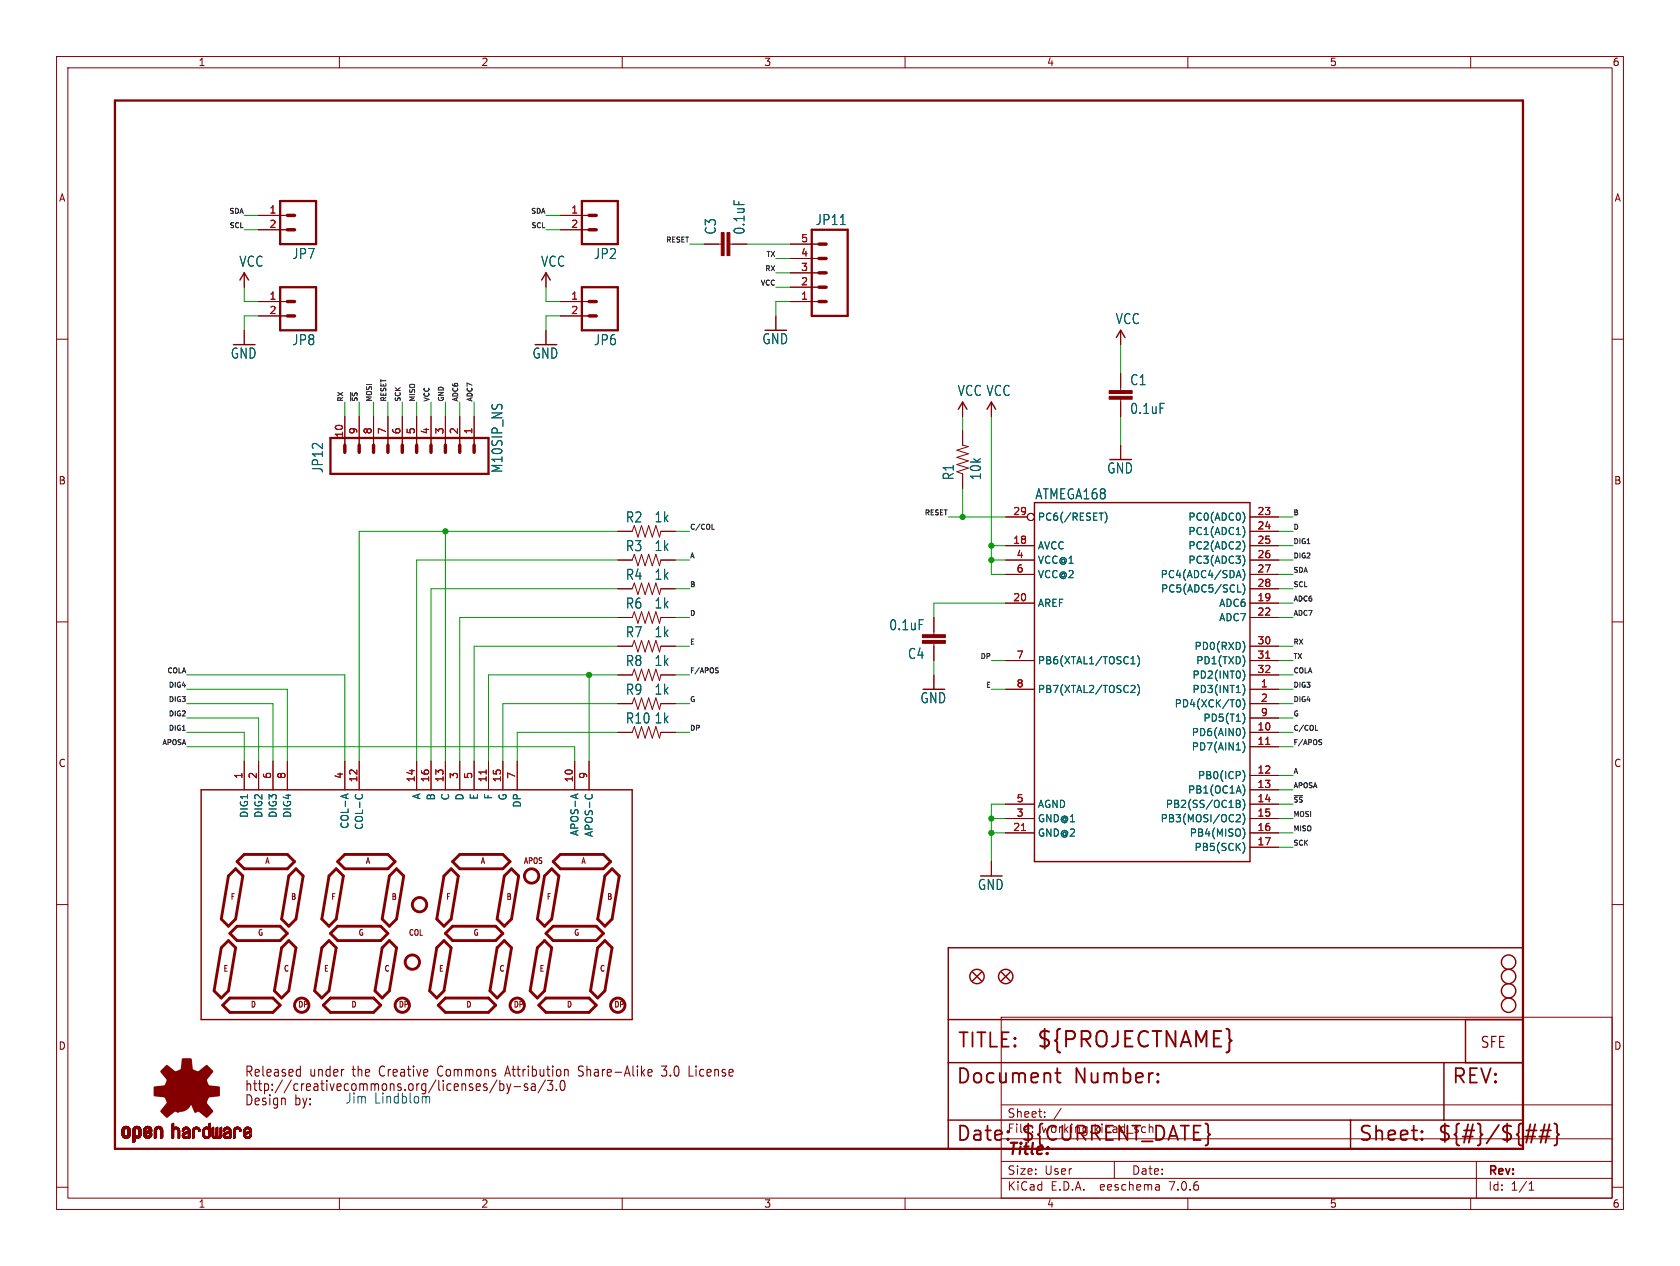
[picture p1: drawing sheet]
<svg xmlns="http://www.w3.org/2000/svg" width="297mm" height="224mm" viewBox="0 0 297 224" stroke-linecap="round" stroke-linejoin="round" font-family="sans-serif">
<defs><g id="words">
<text font-size="3.8" fill="#840000" x="183.1" y="185.7">${PROJECTNAME}</text>
<g font-size="3.5" fill="#840000">
<text x="169.2" y="185.7">TITLE:</text>
<text x="168.9" y="192.1">Document</text>
<text x="189.9" y="192.1">Number:</text>
<text x="256.5" y="192.1">REV:</text>
<text x="168.9" y="202.2">Date:</text>
<text x="180.3" y="202.2">${CURRENT_DATE}</text>
<text x="240" y="202.2">Sheet:</text>
<text x="254" y="202.2">${#}/${##}</text>
</g>
<text font-size="2.8" fill="#840000" x="178" y="204.8">Title:</text>
<text font-size="2.7" fill="#840000" x="261.6" y="185.6">SFE</text>
<g font-size="2.5" fill="#006464">
<text x="126.8" y="41.6" transform="rotate(-90 126.8 41.6)">C3</text>
<text x="131.8" y="41.6" transform="rotate(-90 131.8 41.6)">0.1uF</text>
<text x="144.1" y="40">JP11</text>
<text x="42.2" y="47.4">VCC</text>
<text x="51.6" y="46">JP7</text>
<text x="95.6" y="47.4">VCC</text>
<text x="104.9" y="46">JP2</text>
<text x="197.2" y="57.5">VCC</text>
<text x="40.7" y="63.6">GND</text>
<text x="51.6" y="61.3">JP8</text>
<text x="94" y="63.6">GND</text>
<text x="104.9" y="61.3">JP6</text>
<text x="134.7" y="61.1">GND</text>
<text x="169.2" y="70.2">VCC VCC</text>
<text x="199.7" y="68.3">C1</text>
<text x="199.7" y="73.4">0.1uF</text>
<text x="57.3" y="83.8" transform="rotate(-90 57.3 83.8)">JP12</text>
<text x="89" y="83.8" transform="rotate(-90 89 83.8)">M10SIP_NS</text>
<text x="195.6" y="84">GND</text>
<text x="168.8" y="85" transform="rotate(-90 168.8 85)">R1</text>
<text x="173.6" y="85" transform="rotate(-90 173.6 85)">10k</text>
<text x="182.9" y="88.5">ATMEGA168</text>
<text x="110.5" y="92.6">R2</text>
<text x="115.6" y="92.6">1k</text>
<text x="110.5" y="97.7">R3</text>
<text x="115.6" y="97.7">1k</text>
<text x="110.5" y="102.8">R4</text>
<text x="110.5" y="107.9">R6</text>
<text x="115.6" y="102.8">1k</text>
<text x="115.6" y="107.8">1k</text>
<text x="110.5" y="112.9">R7</text>
<text x="115.6" y="112.9">1k</text>
<text x="157.1" y="111.7">0.1uF</text>
<text x="110.5" y="118">R8</text>
<text x="115.6" y="118">1k</text>
<text x="160.4" y="116.8">C4</text>
<text x="110.5" y="123.1">R9</text>
<text x="115.6" y="123.1">1k</text>
<text x="162.6" y="124.6">GND</text>
<text x="110.5" y="128.2">R10</text>
<text x="115.6" y="128.2">1k</text>
<text x="172.8" y="157.6">GND</text>
</g>
<g font-size="2.5" fill="#840000">
<text x="43.2" y="190.7">Released</text>
<text x="54.7" y="190.7">under</text>
<text x="62.5" y="190.7">the</text>
<text x="67.4" y="190.7">Creative</text>
<text x="78" y="190.7">Commons</text>
<text x="90.3" y="190.7">Attribution</text>
<text x="103.4" y="190.7">Share-Alike</text>
<text x="118.4" y="190.7">3.0</text>
<text x="123.5" y="190.7">License</text>
<text x="43.2" y="195.8">Design</text>
<text x="52.1" y="195.8">by:</text>
</g>
<g font-size="2.5" fill="#0000c2">
<text x="43.2" y="193.2">http://creativecommons.org/licenses/by-sa/3.0</text>
<text x="61" y="195.3">Jim</text>
<text x="66.2" y="195.3">Lindblom</text>
</g>
<g font-size="2.1" fill="#840000">
<text x="178" y="197.9">Sheet:</text>
<text x="178" y="200.6">File:</text>
<text x="184.1" y="200.6">working.kicad_sch</text>
<text x="178" y="208">Size:</text>
<text x="184.7" y="208">User</text>
<text x="200" y="208">Date:</text>
<text x="263" y="208.2">Rev:</text>
<text x="178" y="210.8">KiCad</text>
<text x="185.7" y="210.8">E.D.A.</text>
<text x="194.6" y="210.8">eeschema</text>
<text x="207" y="210.8">7.0.6</text>
<text x="263" y="210.8">Id:</text>
<text x="267.1" y="210.8">1/1</text>
</g>
<g font-size="1.8" fill="#840000">
<text x="35" y="11.9">1</text>
<text x="85" y="11.9">2</text>
<text x="135" y="11.9">3</text>
<text x="185" y="11.9">4</text>
<text x="235" y="11.9">5</text>
<text x="285" y="11.9">6</text>
<text x="10.3" y="35.9">A</text>
<text x="285.3" y="35.9">A</text>
<text x="10.3" y="85.9">B</text>
<text x="285.3" y="85.9">B</text>
<text x="10.3" y="135.9">C</text>
<text x="285.3" y="135.9">C</text>
<text x="10.3" y="185.9">D</text>
<text x="285.3" y="185.9">D</text>
<text x="35" y="213.8">1</text>
<text x="85" y="213.8">2</text>
<text x="135" y="213.8">3</text>
<text x="185" y="213.8">4</text>
<text x="235" y="213.8">5</text>
<text x="285" y="213.8">6</text>
</g>
<g font-size="1.8" fill="#a90000">
<text x="47.6" y="37.8">1</text>
<text x="47.6" y="40.4">2</text>
<text x="100.9" y="37.8">1</text>
<text x="100.9" y="40.4">2</text>
<text x="141.5" y="45.5">4</text>
<text x="141.5" y="42.9">5</text>
<text x="47.6" y="53.1">1</text>
<text x="100.9" y="53.1">1</text>
<text x="141.5" y="53.1">1</text>
<text x="141.5" y="50.5">2</text>
<text x="141.5" y="48">3</text>
<text x="47.6" y="55.6">2</text>
<text x="100.9" y="55.6">2</text>
<text x="60.7" y="77.5" transform="rotate(-90 60.7 77.5)">10</text>
<text x="63.2" y="76.9" transform="rotate(-90 63.2 76.9)">9</text>
<text x="65.8" y="76.9" transform="rotate(-90 65.8 76.9)">8</text>
<text x="68.3" y="76.9" transform="rotate(-90 68.3 76.9)">7</text>
<text x="70.9" y="76.9" transform="rotate(-90 70.9 76.9)">6</text>
<text x="73.4" y="76.9" transform="rotate(-90 73.4 76.9)">5</text>
<text x="75.9" y="76.9" transform="rotate(-90 75.9 76.9)">4</text>
<text x="78.5" y="76.9" transform="rotate(-90 78.5 76.9)">3</text>
<text x="81" y="76.9" transform="rotate(-90 81 76.9)">2</text>
<text x="83.6" y="76.9" transform="rotate(-90 83.6 76.9)">1</text>
<text x="179" y="91.2">29</text>
<text x="222.2" y="91.2">23</text>
<text x="222.2" y="93.7">24</text>
<text x="179" y="96.3">18</text>
<text x="179.6" y="98.8">4</text>
<text x="179.6" y="101.3">6</text>
<text x="222.2" y="96.3">25</text>
<text x="222.2" y="98.8">26</text>
<text x="222.2" y="101.3">27</text>
<text x="179" y="106.4">20</text>
<text x="222.2" y="106.4">19</text>
<text x="222.2" y="103.9">28</text>
<text x="222.2" y="109">22</text>
<text x="179.6" y="116.6">7</text>
<text x="222.2" y="114">30</text>
<text x="222.2" y="116.6">31</text>
<text x="222.2" y="119.1">32</text>
<text x="179.6" y="121.7">8</text>
<text x="222.8" y="121.7">1</text>
<text x="222.8" y="124.2">2</text>
<text x="222.2" y="129.3">10</text>
<text x="222.2" y="131.8">11</text>
<text x="222.8" y="126.7">9</text>
<text x="42.9" y="137.9" transform="rotate(-90 42.9 137.9)">1</text>
<text x="45.5" y="137.9" transform="rotate(-90 45.5 137.9)">2</text>
<text x="48" y="137.9" transform="rotate(-90 48 137.9)">6</text>
<text x="50.5" y="137.9" transform="rotate(-90 50.5 137.9)">8</text>
<text x="60.7" y="137.9" transform="rotate(-90 60.7 137.9)">4</text>
<text x="81" y="137.9" transform="rotate(-90 81 137.9)">3</text>
<text x="83.6" y="137.9" transform="rotate(-90 83.6 137.9)">5</text>
<text x="91.2" y="137.9" transform="rotate(-90 91.2 137.9)">7</text>
<text x="103.9" y="137.9" transform="rotate(-90 103.9 137.9)">9</text>
<text x="222.2" y="136.9">12</text>
<text x="63.2" y="138.5" transform="rotate(-90 63.2 138.5)">12</text>
<text x="73.4" y="138.5" transform="rotate(-90 73.4 138.5)">14</text>
<text x="75.9" y="138.5" transform="rotate(-90 75.9 138.5)">16</text>
<text x="78.5" y="138.5" transform="rotate(-90 78.5 138.5)">13</text>
<text x="86.1" y="138.5" transform="rotate(-90 86.1 138.5)">11</text>
<text x="88.6" y="138.5" transform="rotate(-90 88.6 138.5)">15</text>
<text x="101.3" y="138.5" transform="rotate(-90 101.3 138.5)">10</text>
<text x="179.6" y="142">5</text>
<text x="222.2" y="139.4">13</text>
<text x="222.2" y="142">14</text>
<text x="179" y="147.1">21</text>
<text x="179.6" y="144.5">3</text>
<text x="222.2" y="144.5">15</text>
<text x="222.2" y="147.1">16</text>
<text x="222.2" y="149.6">17</text>
</g>
<g font-size="1.8" fill="#006464">
<text x="183.4" y="92.3">PC6(/RESET)</text>
<text x="210" y="92.3">PC0(ADC0)</text>
<text x="210" y="94.8">PC1(ADC1)</text>
<text x="183.4" y="97.4">AVCC</text>
<text x="183.4" y="99.9">VCC@1</text>
<text x="210" y="97.4">PC2(ADC2)</text>
<text x="210" y="99.9">PC3(ADC3)</text>
<text x="183.4" y="107.5">AREF</text>
<text x="183.4" y="102.5">VCC@2</text>
<text x="205.1" y="102.5">PC4(ADC4/SDA)</text>
<text x="205.1" y="105">PC5(ADC5/SCL)</text>
<text x="215.4" y="107.5">ADC6</text>
<text x="215.4" y="110.1">ADC7</text>
<text x="183.4" y="117.7">PB6(XTAL1/TOSC1)</text>
<text x="211.1" y="115.2">PD0(RXD)</text>
<text x="211.4" y="117.7">PD1(TXD)</text>
<text x="183.4" y="122.8">PB7(XTAL2/TOSC2)</text>
<text x="207.6" y="125.3">PD4(XCK/T0)</text>
<text x="210.7" y="122.8">PD3(INT1)</text>
<text x="210.7" y="120.2">PD2(INT0)</text>
<text x="210.6" y="130.4">PD6(AIN0)</text>
<text x="212.6" y="127.9">PD5(T1)</text>
<text x="210.6" y="132.9">PD7(AIN1)</text>
<text x="74.5" y="141.5" transform="rotate(-90 74.5 141.5)">A</text>
<text x="77.1" y="141.7" transform="rotate(-90 77.1 141.7)">B</text>
<text x="79.6" y="141.7" transform="rotate(-90 79.6 141.7)">C</text>
<text x="82.1" y="141.7" transform="rotate(-90 82.1 141.7)">D</text>
<text x="84.7" y="141.6" transform="rotate(-90 84.7 141.6)">E</text>
<text x="87.2" y="141.5" transform="rotate(-90 87.2 141.5)">F</text>
<text x="89.8" y="141.7" transform="rotate(-90 89.8 141.7)">G</text>
<text x="92.3" y="143" transform="rotate(-90 92.3 143)">DP</text>
<text x="183.4" y="143.1">AGND</text>
<text x="206" y="143.1">PB2(SS/OC1B)</text>
<text x="209.9" y="140.6">PB1(OC1A)</text>
<text x="211.7" y="138">PB0(ICP)</text>
<text x="44" y="144.8" transform="rotate(-90 44 144.8)">DIG1</text>
<text x="46.6" y="144.8" transform="rotate(-90 46.6 144.8)">DIG2</text>
<text x="49.1" y="144.8" transform="rotate(-90 49.1 144.8)">DIG3</text>
<text x="51.7" y="144.8" transform="rotate(-90 51.7 144.8)">DIG4</text>
<text x="61.8" y="146.7" transform="rotate(-90 61.8 146.7)">COL-A</text>
<text x="64.4" y="146.9" transform="rotate(-90 64.4 146.9)">COL-C</text>
<text x="102.5" y="148" transform="rotate(-90 102.5 148)">APOS-A</text>
<text x="105" y="148.2" transform="rotate(-90 105 148.2)">APOS-C</text>
<text x="183.4" y="148.2">GND@2</text>
<text x="183.4" y="145.6">GND@1</text>
<text x="205.1" y="145.6">PB3(MOSI/OC2)</text>
<text x="210.2" y="148.2">PB4(MISO)</text>
<text x="211.1" y="150.7">PB5(SCK)</text>
</g>
<g font-size="1.4" fill="#840000">
<text x="46.7" y="153">A</text>
<text x="64.5" y="153">A</text>
<text x="84.8" y="153">A</text>
<text x="92.5" y="153">APOS</text>
<text x="102.6" y="153">A</text>
<text x="40.6" y="159.4">F</text>
<text x="51.3" y="159.4">B</text>
<text x="58.4" y="159.4">F</text>
<text x="69.1" y="159.4">B</text>
<text x="78.7" y="159.4">F</text>
<text x="89.4" y="159.4">B</text>
<text x="96.5" y="159.4">F</text>
<text x="107.2" y="159.4">B</text>
<text x="45.5" y="165.7">G</text>
<text x="63.2" y="165.7">G</text>
<text x="72.1" y="165.7">COL</text>
<text x="83.6" y="165.7">G</text>
<text x="101.3" y="165.7">G</text>
<text x="39.4" y="172.1">E</text>
<text x="50" y="172.1">C</text>
<text x="57.1" y="172.1">E</text>
<text x="67.8" y="172.1">C</text>
<text x="77.5" y="172.1">E</text>
<text x="88.1" y="172.1">C</text>
<text x="95.2" y="172.1">E</text>
<text x="105.9" y="172.1">C</text>
<text x="44.2" y="178.4">D</text>
<text x="52.6" y="178.4">DP</text>
<text x="62" y="178.4">D</text>
<text x="70.4" y="178.4">DP</text>
<text x="82.3" y="178.4">D</text>
<text x="90.7" y="178.4">DP</text>
<text x="100.1" y="178.4">D</text>
<text x="108.5" y="178.4">DP</text>
</g>
<g font-size="1.2" fill="#0f0f0f">
<text x="40.4" y="37.9">SDA</text>
<text x="40.4" y="40.4">SCL</text>
<text x="93.7" y="37.9">SDA</text>
<text x="93.8" y="40.4">SCL</text>
<text x="117.6" y="42.9">RESET</text>
<text x="135.4" y="45.5">TX</text>
<text x="134.3" y="50.6">VCC</text>
<text x="135.1" y="48">RX</text>
<text x="60.7" y="71.1" transform="rotate(-90 60.7 71.1)">RX</text>
<text x="63.3" y="71.1" transform="rotate(-90 63.3 71.1)">~{SS}</text>
<text x="65.8" y="71.1" transform="rotate(-90 65.8 71.1)">MOSI</text>
<text x="68.3" y="71.1" transform="rotate(-90 68.3 71.1)">RESET</text>
<text x="70.9" y="71.1" transform="rotate(-90 70.9 71.1)">SCK</text>
<text x="73.4" y="71.1" transform="rotate(-90 73.4 71.1)">MISO</text>
<text x="76" y="71.1" transform="rotate(-90 76 71.1)">VCC</text>
<text x="78.5" y="71.1" transform="rotate(-90 78.5 71.1)">GND</text>
<text x="81" y="71.1" transform="rotate(-90 81 71.1)">ADC6</text>
<text x="83.6" y="71.1" transform="rotate(-90 83.6 71.1)">ADC7</text>
<text x="121.9" y="93.7">C/COL</text>
<text x="163.3" y="91.2">RESET</text>
<text x="228.6" y="93.7">D</text>
<text x="228.6" y="91.2">B</text>
<text x="121.9" y="98.8">A</text>
<text x="228.6" y="101.4">SDA</text>
<text x="228.6" y="98.8">DIG2</text>
<text x="228.6" y="96.3">DIG1</text>
<text x="121.9" y="103.9">B</text>
<text x="228.6" y="103.9">SCL</text>
<text x="228.6" y="106.4">ADC6</text>
<text x="121.9" y="109">D</text>
<text x="228.6" y="109">ADC7</text>
<text x="29.4" y="119.1">COLA</text>
<text x="121.9" y="119.1">F/APOS</text>
<text x="121.9" y="114.1">E</text>
<text x="173.2" y="116.6">DP</text>
<text x="228.6" y="119.1">COLA</text>
<text x="228.6" y="116.6">TX</text>
<text x="228.6" y="114.1">RX</text>
<text x="29.7" y="121.7">DIG4</text>
<text x="29.7" y="124.2">DIG3</text>
<text x="121.9" y="124.2">G</text>
<text x="174.2" y="121.7">E</text>
<text x="228.6" y="124.2">DIG4</text>
<text x="228.6" y="121.7">DIG3</text>
<text x="28.5" y="131.8">APOSA</text>
<text x="29.7" y="129.3">DIG1</text>
<text x="29.7" y="126.8">DIG2</text>
<text x="121.9" y="129.3">DP</text>
<text x="228.6" y="126.8">G</text>
<text x="228.6" y="129.3">C/COL</text>
<text x="228.6" y="131.8">F/APOS</text>
<text x="228.6" y="136.9">A</text>
<text x="228.6" y="142">~{SS}</text>
<text x="228.6" y="139.5">APOSA</text>
<text x="228.6" y="147.1">MISO</text>
<text x="228.6" y="144.5">MOSI</text>
<text x="228.6" y="149.6">SCK</text>
</g>
</g></defs>
<g fill="none" stroke="#840000" stroke-width=".18">
<path d="M10 10h277v203.9h-277zM12 12h273v199.9h-273zM60 10v2M110 10v2M160 10v2M210 10v2M260 10v2M45.7 38.1h5.1M99.1 38.1h5M10 60h2M43.2 48.3v2.5M43.2 58.4v2.6"/>
<path d="M45.7 40.6h5.1M45.7 53.3h5.1M45.7 55.9h5.1M96.5 48.3v2.5M96.5 58.4v2.6M99.1 40.6h5M99.1 53.3h5M99.1 55.9h5M124.5 43.2h3M129 43.2h3.1M137.2 55.9v2.5M139.7 43.2h5.1"/>
<path d="M139.7 53.3h5.1M139.7 50.8h5.1M139.7 48.3h5.1M139.7 45.7h5.1M198.1 58.4v2.6M285 60h2M61 73.7v5M63.5 73.7v5M66 73.7v5M68.6 73.7v5M71.1 73.7v5M73.7 73.7v5"/>
<path d="M76.2 73.7v5M78.7 73.7v5M81.3 73.7v5M83.8 73.7v5M170.2 76.2v2.5l1 .3-2 .6 2 .7-2 .6 2 .6-2 .7 2 .6-2 .6 1 .4v2.6M170.2 71.1v2.6M175.3 71.1v2.6M198.1 66v3.1M198.1 70.6v3.1M198.1 78.7v2.6M109.2 94h2.6l.3-1 .7 2 .6-2 .6 2 .7-2 .6 2 .7-2 .6 2 .2-1h2.6M109.2 99.1h2.6l.3-1.1 .7 2.1 .6-2.1 .6 2.1 .7-2.1 .6 2.1 .7-2.1 .6 2.1 .2-1h2.6"/>
<path d="M177.8 96.5h5.1M177.8 91.4h3.8M177.8 99.1h5.1M221 94h5.1M221 96.5h5.1M221 91.4h5.1M221 99.1h5.1M10 110h2M109.2 104.1h2.6l.3-1 .7 2.1 .6-2.1 .6 2.1 .7-2.1 .6 2.1 .7-2.1 .6 2.1 .2-1.1h2.6M109.2 109.2h2.6l.3-1 .7 2 .6-2 .6 2 .7-2 .6 2 .7-2 .6 2 .2-1h2.6M109.2 114.3h2.6l.3-1 .7 2 .6-2 .6 2 .7-2 .6 2 .7-2 .6 2 .2-1h2.6M109.2 119.4h2.6l.3-1 .7 2 .6-2 .6 2 .7-2 .6 2 .7-2 .6 2 .2-1h2.6"/>
<path d="M165.1 109.2v3.1M165.1 113.8v3M165.1 119.4v2.5M177.8 106.7h5.1M177.8 101.6h5.1M177.8 116.8h5.1M221 104.1h5.1M221 109.2h5.1M221 114.3h5.1M221 119.4h5.1M221 106.7h5.1M221 101.6h5.1"/>
<path d="M221 116.8h5.1M285 110h2M43.2 134.6v5.1M45.7 134.6v5.1M48.3 134.6v5.1M50.8 134.6v5.1M61 134.6v5.1M63.5 134.6v5.1M73.7 134.6v5.1M76.2 134.6v5.1M78.7 134.6v5.1M81.3 134.6v5.1"/>
<path d="M83.8 134.6v5.1M86.4 134.6v5.1M88.9 134.6v5.1M91.4 134.6v5.1M101.6 134.6v5.1M104.1 134.6v5.1M109.2 129.5h2.6l.3-1 .7 2.1 .6-2.1 .6 2.1 .7-2.1 .6 2.1 .7-2.1 .6 2.1 .2-1.1h2.6M109.2 124.5h2.6l.3-1.1 .7 2.1 .6-2.1 .6 2.1 .7-2.1 .6 2.1 .7-2.1 .6 2.1 .2-1h2.6M177.8 121.9h5.1M221 129.5h5.1M221 124.5h5.1M221 121.9h5.1"/>
<path d="M221 132.1h5.1M221 137.2h5.1M221 139.7h5.1M221 127h5.1M10 160h2M175.3 152.4v2.5M177.8 142.2h5.1M177.8 144.8h5.1M177.8 147.3h5.1M221 142.2h5.1M221 144.8h5.1M221 147.3h5.1"/>
<path d="M221 149.9h5.1M285 160h2M177 179.9h108v32h-108zM177 195.4h108M184.7 197.5v.1M184.7 196.7v.1M187.6 196l-1.3 2M10 210h2M60 211.9v2M110 211.9v2M160 211.9v2M177 208.4h108"/>
<path d="M177 205.4h108M177 201.4h108M197 205.4v3M204.9 209.6l.1 .9M205 210.4l-.2 .1M205 209.9h-.2M210 211.9v2M260 211.9v2M261 205.4v6.5M270.3 210.5h.9M270.3 209.4l.4-.4v1.5M285 210h2"/>
<circle cx="182.2" cy="91.4" r=".63"/>
</g>
<g fill="none" stroke="#840000" stroke-width=".25">
<path d="M42.4 49.5l.8-1.2 .7 1.2M95.8 49.5l.7-1.2 .8 1.2M197.4 59.7l.7-1.3 .8 1.3M169.4 72.4l.8-1.3 .7 1.3M174.5 72.4l.8-1.3 .7 1.3M182.9 88.9h38.1v63.5h-38.1zM35.6 139.7h76.2v40.6h-76.2zM167.6 167.6h101.6v35.6h-101.6zM172 172l1.5 1.5M173.5 172l-1.5 1.5M177 172l1.6 1.5M178.6 172l-1.6 1.5"/>
<path d="M167.6 180.3h101.6M167.6 198.1h101.6M167.6 188h101.6M238.8 198.1v5.1M255.3 188v10.1M259.1 180.3v7.7"/>
<circle cx="172.7" cy="172.7" r="1.27"/>
<circle cx="177.8" cy="172.7" r="1.27"/>
<circle cx="266.7" cy="170.2" r="1.27"/>
<circle cx="266.7" cy="177.8" r="1.27"/>
<circle cx="266.7" cy="172.7" r="1.27"/>
<circle cx="266.7" cy="175.3" r="1.27"/>
</g>
<path d="M20.3 17.8h248.9v185.4h-248.9zM49.5 35.6h6.4v7.6h-6.4zM102.9 35.6h6.3v7.6h-6.3zM49.5 50.8h6.4v7.6h-6.4zM102.9 50.8h6.3v7.6h-6.3zM143.5 40.6h6.4v15.3h-6.4zM58.4 77.5h28v6.3h-28z" fill="none" stroke="#840000" stroke-width=".41"/>
<g fill="none" stroke="#840000" stroke-width=".51">
<path d="M40.4 154.9l1.3-1.2 1.2 1.2-1.2 7.7-1.3 1.2-1.3-1.2zM41.9 152.4l1.3-1.3h7.6l1.3 1.3-1.3 1.3h-7.6zM52.3 153.7l1.3 1.2-1.3 7.7-1.2 1.2-1.3-1.2 1.3-7.7zM58.2 154.9l1.2-1.2 1.3 1.2-1.3 7.7-1.2 1.2-1.3-1.2zM59.7 152.4l1.3-1.3h7.6l1.2 1.3-1.2 1.3h-7.6zM70.1 153.7l1.3 1.2-1.3 7.7-1.3 1.2-1.2-1.2 1.2-7.7zM79.8 153.7l1.2 1.2-1.2 7.7-1.3 1.2-1.3-1.2 1.3-7.7zM81.3 151.1h7.6l1.3 1.3-1.3 1.3h-7.6l-1.3-1.3zM89.2 154.9l1.2-1.2 1.3 1.2-1.3 7.7-1.2 1.2-1.3-1.2zM97.5 153.7l1.3 1.2-1.3 7.7-1.2 1.2-1.3-1.2 1.3-7.7zM99.1 151.1h7.6l1.2 1.3-1.2 1.3h-7.6l-1.3-1.3zM106.9 154.9l1.3-1.2 1.3 1.2-1.3 7.7-1.3 1.2-1.2-1.2z"/>
<path d="M40.4 166.4l1.3 1.2-1.3 7.7-1.3 1.2-1.3-1.2 1.3-7.7zM40.6 176.5h7.7l1.2 1.3-1.2 1.3h-7.7l-1.2-1.3zM41.9 163.8h7.6l1.3 1.3-1.3 1.3h-7.6l-1.3-1.3zM49.8 167.6l1.3-1.2 1.2 1.2-1.2 7.7-1.3 1.2-1.3-1.2zM58.2 166.4l1.2 1.2-1.2 7.7-1.3 1.2-1.3-1.2 1.3-7.7zM58.4 176.5h7.6l1.3 1.3-1.3 1.3h-7.6l-1.3-1.3zM58.4 165.1l1.3-1.3h7.6l1.3 1.3-1.3 1.3h-7.6zM67.6 167.6l1.2-1.2 1.3 1.2-1.3 7.7-1.2 1.2-1.3-1.2zM77.2 167.6l1.3-1.2 1.3 1.2-1.3 7.7-1.3 1.2-1.3-1.2zM78.7 176.5h7.7l1.2 1.3-1.2 1.3h-7.7l-1.2-1.3zM78.7 165.1l1.3-1.3h7.6l1.3 1.3-1.3 1.3h-7.6zM89.2 166.4l1.2 1.2-1.2 7.7-1.3 1.2-1.3-1.2 1.3-7.7z"/>
<path d="M95 167.6l1.3-1.2 1.2 1.2-1.2 7.7-1.3 1.2-1.3-1.2zM95.2 177.8l1.3-1.3h7.6l1.3 1.3-1.3 1.3h-7.6zM96.5 165.1l1.3-1.3h7.6l1.3 1.3-1.3 1.3h-7.6zM106.9 166.4l1.3 1.2-1.3 7.7-1.2 1.2-1.3-1.2 1.3-7.7z"/>
<circle cx="94" cy="154.9" r="1.27"/>
<circle cx="53.3" cy="177.8" r="1.27"/>
<circle cx="71.1" cy="177.8" r="1.27"/>
<circle cx="72.9" cy="170.2" r="1.27"/>
<circle cx="74.2" cy="160" r="1.27"/>
<circle cx="91.4" cy="177.8" r="1.27"/>
<circle cx="109.2" cy="177.8" r="1.27"/>
</g>
<g fill="none" stroke="#006464" stroke-width=".18">
<path d="M148.6 39.7h.8M194.3 90.7h.7M195.3 90.6a1.46 1.46 0 0 1 0 1.9M219.8 90.6a1.49 1.49 0 0 1 0 1.8M219.8 93.2a1.49 1.49 0 0 1 0 1.8M219.8 95.7a1.49 1.49 0 0 1 0 1.8M219.8 98.2a1.49 1.49 0 0 1 0 1.9M199.9 117.4h.8M200.2 116.3l.1-.2v1.3M201.1 116a1.46 1.46 0 0 1 0 1.9M218.7 101.8h.6M218.8 104.7h.6"/>
<path d="M219 100.9l.4 1.3M219.7 103.3a1.46 1.46 0 0 1 0 1.9M219.8 100.8a1.47 1.47 0 0 1-.1 1.9M219.8 118.6a1.47 1.47 0 0 1-.1 1.8M219.9 113.7l.2 .6-.2 .8M220 116.5v.9M200.1 121.2l.4 .1 .2 .3-.8 .9h.8M201.1 121a1.46 1.46 0 0 1 0 2M218.9 123.8a.68 .68 0 0 1 .4 .6 .68 .68 0 0 1-.4 .6M219.7 121a1.46 1.46 0 0 1 0 2M219.7 123.6a1.46 1.46 0 0 1 0 1.9M219.7 131.2a1.46 1.46 0 0 1 0 1.9"/>
<path d="M219.7 136.3a1.46 1.46 0 0 1 0 1.9M219.7 138.8a1.46 1.46 0 0 1 0 2M219.8 126.2a1.49 1.49 0 0 1 0 1.8M219.8 128.7a1.47 1.47 0 0 1-.1 1.9M61.2 140.6v.6M61.5 140.4l-1.2 .5M62.9 140.6l-.1 .3M64 140.6l.1 .3M101.8 140.6v.6M102.2 140.4l-1.3 .5M103.6 140.6l-.2 .3M104.6 140.6l.1 .3"/>
<path d="M218.6 141.5l.6 .2v.2l-.2 .3M218.6 142.2h.4M218.7 144.1l.5 .1 .1 .3-.8 .9h.8M219 142.2l.3 .2-.1 .3-.6 .1M219.7 141.4a1.46 1.46 0 0 1 0 1.9M219.7 143.9a1.46 1.46 0 0 1 0 1.9M219.8 146.5a1.49 1.49 0 0 1 0 1.8M219.8 149a1.47 1.47 0 0 1-.1 1.9"/>
</g>
<path d="M223.8 116.4h.7M85.9 136.2v.7M223.8 131.7h.7M180.6 146.9h.7" fill="none" stroke="#a90000" stroke-width=".18"/>
<g fill="none" stroke="#840000" stroke-width=".19">
<path d="M52.7 189.2h.4M53.1 188.6v1.7M53.1 190.3h-.4M87.9 191l-1.3 2.3M88.4 191.1v1.8M88.4 191.8l.4-.1 .3 .3v.5l-.2 .3h-.5M89.4 189.8h.7M89.6 191.7l.3 1.2M89.7 188.6l-.5 1.7M89.9 192.9l-.1 .4-.2 .2M90.3 191.7l-.4 1.2M90.9 192.2h1.1"/>
<path d="M93.3 191.8l-.4-.1a.31 .31 0 0 0-.2 .3 .31 .31 0 0 0 .2 .3h.2a.31 .31 0 0 1 .2 .3 .31 .31 0 0 1-.2 .3l-.4-.1M94 191.8h.6v1.1M94.6 192.1l-.5 .1a.37 .37 0 0 0-.2 .3 .37 .37 0 0 0 .2 .4l.5-.1M96.4 191l-1.3 2.3M97.7 191.1l-.5 .7a.41 .41 0 0 1 .5 .3l-.1 .7-.6 .1-.2-.2M98.4 192.7v.2M99.1 191.4l-.1 .8 .2 .5 .2 .2 .3-.1 .1-.3v-1.1M102.3 190.3h.5M102.9 188.6h-.4l-.2 .3 .1 .4 .4 .2M115.1 189.2h.1l.1 .4-.7 .1M115.2 190.3h-.1M116.9 190.2l.3 .1h.5"/>
<path d="M116.9 188.6h1l-.5 .6 .3 .1M121.8 190.3h.7"/>
</g>
<g fill="#840000" stroke="#840000" stroke-width=".18">
<path d="M21.6 200.7h.3z"/>
<path d="M21.6 200.6l.3 .1z"/>
<path d="M21.6 200.6h.3z"/>
<path d="M21.6 200.5l.3 .1z"/>
<path d="M21.6 200.5h.3z"/>
<path d="M21.6 200.4l.3 .1z"/>
<path d="M21.6 200.4h.3z"/>
<path d="M21.6 200.3l.3 .1z"/>
<path d="M21.6 200.3h.3z"/>
<path d="M21.6 200.2l.3 .1z"/>
<path d="M21.6 200.2h.3z"/>
<path d="M21.6 200.1l.3 .1z"/>
<path d="M21.6 200.1h.3z"/>
<path d="M21.6 200l.3 .1z"/>
<path d="M21.6 200h.3z"/>
<path d="M21.6 199.9l.3 .1z"/>
<path d="M21.6 199.9h.3z"/>
<path d="M21.6 200.7h.4z"/>
<path d="M21.6 199.9h.4z"/>
<path d="M21.6 199.8l.4 .1z"/>
<path d="M21.6 199.8h.4z"/>
<path d="M21.6 200.8h.4z"/>
<path d="M21.6 200.7l.4 .1z"/>
<path d="M21.6 199.7l.4 .1z"/>
<path d="M21.6 200.9h.5z"/>
<path d="M21.6 200.8l.5 .1z"/>
<path d="M21.6 199.7h.4z"/>
<path d="M21.6 199.7h.5z"/>
<path d="M21.6 200.9h.6z"/>
<path d="M21.6 199.6l.6 .1z"/>
<path d="M21.6 200.9l.6 .1z"/>
<path d="M21.6 199.6h.6z"/>
<path d="M21.6 201h1.3z"/>
<path d="M21.6 201h.6z"/>
<path d="M21.6 199.6h1.3z"/>
<path d="M21.7 201h1.2z"/>
<path d="M21.7 199.6h1.2z"/>
<path d="M21.7 199.5l1.2 .1z"/>
<path d="M21.7 201l1.2 .1z"/>
<path d="M21.7 199.5h1.2z"/>
<path d="M21.7 201.1h1.2z"/>
<path d="M21.7 201.1h1.1z"/>
<path d="M21.7 199.5h1.1z"/>
<path d="M21.8 201.1h1z"/>
<path d="M21.8 199.4l1 .1z"/>
<path d="M21.8 201.1l1 .1z"/>
<path d="M21.8 199.4h1z"/>
<path d="M21.8 201.2h1z"/>
<path d="M21.9 201.2h.8z"/>
<path d="M21.9 199.4h.8z"/>
<path d="M21.9 199.3l.8 .1z"/>
<path d="M21.9 199.3h.8z"/>
<path d="M21.9 201.2l.8 .1z"/>
<path d="M21.9 201.3h.8z"/>
<path d="M21.9 199.3h.7z"/>
<path d="M22 201.3h.6z"/>
<path d="M22 199.3h.6z"/>
<path d="M22 201.3h.5z"/>
<path d="M22 199.3h.5z"/>
<path d="M22.1 199.3h.4z"/>
<path d="M22.1 201.3h.4z"/>
<path d="M22.1 199.2l.4 .1z"/>
<path d="M22.1 199.2h.3z"/>
<path d="M22.2 201.3l.2 .1z"/>
<path d="M22.2 201.4h.2z"/>
<path d="M22.2 199.2h.2z"/>
<path d="M22.3 199.6h.6z"/>
<path d="M22.4 201h.5z"/>
<path d="M22.4 199.6h.5z"/>
<path d="M22.4 200.9l.5 .1z"/>
<path d="M22.4 200.9h.6z"/>
<path d="M22.4 199.6l.6 .1z"/>
<path d="M22.4 199.7h.6z"/>
<path d="M22.5 199.7h.5z"/>
<path d="M22.5 200.9h.5z"/>
<path d="M22.5 200.8l.5 .1z"/>
<path d="M22.5 200.8h.5z"/>
<path d="M22.5 199.7l.5 .1z"/>
<path d="M22.6 199.8h.4z"/>
<path d="M22.6 200.8h.4z"/>
<path d="M22.6 200.7l.4 .1z"/>
<path d="M22.6 200.7h.4z"/>
<path d="M22.6 199.9h.4z"/>
<path d="M22.6 199.8l.4 .1z"/>
<path d="M22.6 200.6l.4 .1z"/>
<path d="M22.6 200.6h.4z"/>
<path d="M22.6 200.5l.4 .1z"/>
<path d="M22.6 200.5h.4z"/>
<path d="M22.6 200.4l.4 .1z"/>
<path d="M22.6 200.4h.4z"/>
<path d="M22.6 200.3l.4 .1z"/>
<path d="M22.6 200.3h.4z"/>
<path d="M22.6 200.2l.4 .1z"/>
<path d="M22.6 200.2h.4z"/>
<path d="M22.6 200.1l.4 .1z"/>
<path d="M22.6 200.1h.4z"/>
<path d="M22.6 200l.4 .1z"/>
<path d="M22.6 200h.4z"/>
<path d="M22.6 199.9l.4 .1z"/>
<path d="M23.5 202h.2z"/>
<path d="M23.5 202h.3z"/>
<path d="M23.5 201.9l.3 .1z"/>
<path d="M23.5 201.9h.3z"/>
<path d="M23.5 201.9h.4z"/>
<path d="M23.5 201.8l.4 .1z"/>
<path d="M23.5 201.8h.4z"/>
<path d="M23.5 201.7l.4 .1z"/>
<path d="M23.5 201.7h.4z"/>
<path d="M23.5 201.6l.4 .1z"/>
<path d="M23.5 201.6h.4z"/>
<path d="M23.5 201.5l.4 .1z"/>
<path d="M23.5 201.5h.4z"/>
<path d="M23.5 201.4l.4 .1z"/>
<path d="M23.5 201.4h.4z"/>
<path d="M23.5 201.3l.4 .1z"/>
<path d="M23.5 201.3h.4z"/>
<path d="M23.5 201.3h1z"/>
<path d="M23.5 201.3h1.1z"/>
<path d="M23.5 201.2l1.1 .1z"/>
<path d="M23.5 201.2h1.1z"/>
<path d="M23.5 201.2h1.2z"/>
<path d="M23.5 201.1l1.2 .1z"/>
<path d="M23.5 201.1h1.2z"/>
<path d="M23.5 201.1h1.3z"/>
<path d="M23.5 201l1.3 .1z"/>
<path d="M23.5 201h1.3z"/>
<path d="M23.5 201h1.4z"/>
<path d="M23.5 201h.6z"/>
<path d="M23.5 200.9l.6 .1z"/>
<path d="M23.5 200.9h.6z"/>
<path d="M23.5 200.9h.5z"/>
<path d="M23.5 200.8l.4 .1z"/>
<path d="M23.5 200.8h.4z"/>
<path d="M23.5 200.7l.4 .1z"/>
<path d="M23.5 200.7h.4z"/>
<path d="M23.5 200.6l.4 .1z"/>
<path d="M23.5 200.6h.4z"/>
<path d="M23.5 200.5l.4 .1z"/>
<path d="M23.5 200.5h.4z"/>
<path d="M23.5 200.4l.4 .1z"/>
<path d="M23.5 200.4h.4z"/>
<path d="M23.5 200.3l.4 .1z"/>
<path d="M23.5 200.3h.4z"/>
<path d="M23.5 200.2l.4 .1z"/>
<path d="M23.5 200.2h.4z"/>
<path d="M23.5 200.1l.4 .1z"/>
<path d="M23.5 200.1h.4z"/>
<path d="M23.5 200l.4 .1z"/>
<path d="M23.5 200h.4z"/>
<path d="M23.5 199.9l.4 .1z"/>
<path d="M23.5 199.9h.4z"/>
<path d="M23.5 199.8l.4 .1z"/>
<path d="M23.5 199.8h.4z"/>
<path d="M23.5 202h.1z"/>
<path d="M23.5 199.7l.4 .1z"/>
<path d="M23.5 202l.1 .1z"/>
<path d="M23.5 199.7h.5z"/>
<path d="M23.5 199.6l.6 .1z"/>
<path d="M23.5 199.6h.6z"/>
<path d="M23.6 199.6h.5z"/>
<path d="M23.6 199.6h1.3z"/>
<path d="M23.6 199.6h1.2z"/>
<path d="M23.6 199.5l1.2 .1z"/>
<path d="M23.6 199.5h1.2z"/>
<path d="M23.6 199.5h1.1z"/>
<path d="M23.7 199.4l1 .1z"/>
<path d="M23.7 199.4h1z"/>
<path d="M23.8 199.4h.9z"/>
<path d="M23.8 199.4h.8z"/>
<path d="M23.8 199.3l.8 .1z"/>
<path d="M23.8 199.3h.8z"/>
<path d="M23.9 199.3h.6z"/>
<path d="M23.9 201.3h.6z"/>
<path d="M24 199.3h.5z"/>
<path d="M24 201.3h.4z"/>
<path d="M24 199.3h.4z"/>
<path d="M24 199.2l.4 .1z"/>
<path d="M24 199.2h.4z"/>
<path d="M24.1 201.3l.2 .1z"/>
<path d="M24.1 199.2h.2z"/>
<path d="M24.1 201.4h.2z"/>
<path d="M24.3 199.6h.6z"/>
<path d="M24.3 201h.6z"/>
<path d="M24.3 200.9l.6 .1z"/>
<path d="M24.3 200.9h.6z"/>
<path d="M24.3 199.6l.6 .1z"/>
<path d="M24.4 200.9h.5z"/>
<path d="M24.4 199.7h.5z"/>
<path d="M24.5 200.9h.4z"/>
<path d="M24.5 199.7h.4z"/>
<path d="M24.5 200.8l.4 .1z"/>
<path d="M24.5 200.8h.4z"/>
<path d="M24.5 199.7l.4 .1z"/>
<path d="M24.5 199.8h.4z"/>
<path d="M24.5 200.7l.4 .1z"/>
<path d="M24.5 200.7h.4z"/>
<path d="M24.5 199.8l.4 .1z"/>
<path d="M24.5 199.9h.4z"/>
<path d="M24.6 200.7h.3z"/>
<path d="M24.6 200.6l.3 .1z"/>
<path d="M24.6 200.6h.3z"/>
<path d="M24.6 200.5l.3 .1z"/>
<path d="M24.6 200.5h.3z"/>
<path d="M24.6 200.4l.3 .1z"/>
<path d="M24.6 200.4h.3z"/>
<path d="M24.6 200.3l.3 .1z"/>
<path d="M24.6 200.3h.3z"/>
<path d="M24.6 200.2l.3 .1z"/>
<path d="M24.6 200.2h.3z"/>
<path d="M24.6 200.1l.3 .1z"/>
<path d="M24.6 200.1h.3z"/>
<path d="M24.6 200l.3 .1z"/>
<path d="M24.6 200h.3z"/>
<path d="M24.6 199.9l.3 .1z"/>
<path d="M24.6 199.9h.3z"/>
<path d="M25.4 200.8h.4z"/>
<path d="M25.4 200.7l.4 .1z"/>
<path d="M25.4 200.7h.4z"/>
<path d="M25.4 200.6l.4 .1z"/>
<path d="M25.4 200.6h.4z"/>
<path d="M25.4 200.6h.5z"/>
<path d="M25.4 200.5l.6 .1z"/>
<path d="M25.4 200.5h.6z"/>
<path d="M25.4 200.5h.7z"/>
<path d="M25.4 200.5h.8z"/>
<path d="M25.4 200.4l.8 .1z"/>
<path d="M25.4 200.4h.9z"/>
<path d="M25.4 200.4h1z"/>
<path d="M25.4 200.3l1 .1z"/>
<path d="M25.4 200.3h1z"/>
<path d="M25.4 200.3h1.1z"/>
<path d="M25.4 200.3h1.2z"/>
<path d="M25.4 200.2l1.3 .1z"/>
<path d="M25.4 200.2h1.3z"/>
<path d="M25.4 200.2h1.4z"/>
<path d="M25.4 200.2h.4z"/>
<path d="M25.4 200.1l.4 .1z"/>
<path d="M25.4 200.1h.4z"/>
<path d="M25.4 200.1h.3z"/>
<path d="M25.4 200l.3 .1z"/>
<path d="M25.4 200h.3z"/>
<path d="M25.4 200h.4z"/>
<path d="M25.4 199.9l.4 .1z"/>
<path d="M25.4 199.9h.4z"/>
<path d="M25.4 199.8l.4 .1z"/>
<path d="M25.4 199.8h.4z"/>
<path d="M25.4 200.9h.5z"/>
<path d="M25.4 200.8l.5 .1z"/>
<path d="M25.4 200.8h.5z"/>
<path d="M25.4 199.7l.5 .1z"/>
<path d="M25.4 199.7h.5z"/>
<path d="M25.4 200.9h.6z"/>
<path d="M25.4 199.7h.6z"/>
<path d="M25.5 200.9l.5 .1z"/>
<path d="M25.5 199.6l.5 .1z"/>
<path d="M25.5 199.6h.5z"/>
<path d="M25.5 201h1.3z"/>
<path d="M25.5 201h.5z"/>
<path d="M25.5 199.6h.6z"/>
<path d="M25.5 201h1.2z"/>
<path d="M25.5 199.6h1.3z"/>
<path d="M25.5 199.6h1.2z"/>
<path d="M25.5 199.5l1.2 .1z"/>
<path d="M25.5 199.5h1.2z"/>
<path d="M25.5 201l1.2 .1z"/>
<path d="M25.5 201.1h1.2z"/>
<path d="M25.6 201.1h1.1z"/>
<path d="M25.6 199.5h1.1z"/>
<path d="M25.6 201.1h1z"/>
<path d="M25.6 199.4l1.1 .1z"/>
<path d="M25.6 201.1l1 .1z"/>
<path d="M25.6 199.4h1z"/>
<path d="M25.6 201.2h1z"/>
<path d="M25.7 201.2h.9z"/>
<path d="M25.7 199.4h.9z"/>
<path d="M25.7 201.2h.8z"/>
<path d="M25.7 199.4h.8z"/>
<path d="M25.7 199.3l.8 .1z"/>
<path d="M25.7 201.2l.8 .1z"/>
<path d="M25.7 199.3h.8z"/>
<path d="M25.7 201.3h.8z"/>
<path d="M25.8 199.3h.7z"/>
<path d="M25.8 201.3h.7z"/>
<path d="M25.8 199.3h.6z"/>
<path d="M25.8 201.3h.6z"/>
<path d="M25.9 199.3h.5z"/>
<path d="M25.9 201.3h.5z"/>
<path d="M25.9 200.2h.9z"/>
<path d="M25.9 200.1l.9 .1z"/>
<path d="M25.9 199.3h.4z"/>
<path d="M25.9 201.3h.4z"/>
<path d="M25.9 200.1h.9z"/>
<path d="M25.9 199.2l.4 .1z"/>
<path d="M26 201.3h.3z"/>
<path d="M26 201.3l.2 .1z"/>
<path d="M26 200.1h.8z"/>
<path d="M26 199.2h.3z"/>
<path d="M26 201.4h.2z"/>
<path d="M26 199.2h.2z"/>
<path d="M26.1 200.1h.7z"/>
<path d="M26.1 200l.7 .1z"/>
<path d="M26.2 200h.6z"/>
<path d="M26.2 199.6h.6z"/>
<path d="M26.2 201h.6z"/>
<path d="M26.2 200.9l.6 .1z"/>
<path d="M26.2 200.9h.6z"/>
<path d="M26.2 199.6l.6 .1z"/>
<path d="M26.3 200h.5z"/>
<path d="M26.3 199.7h.5z"/>
<path d="M26.3 200.9h.5z"/>
<path d="M26.4 200.9h.4z"/>
<path d="M26.4 199.7l.4 .1z"/>
<path d="M26.4 199.7h.4z"/>
<path d="M26.4 200.8l.4 .1z"/>
<path d="M26.4 199.8h.4z"/>
<path d="M26.4 200.8h.4z"/>
<path d="M26.4 199.9l.4 .1z"/>
<path d="M26.4 199.9h.4z"/>
<path d="M26.4 199.8l.4 .1z"/>
<path d="M26.4 200.7l.4 .1z"/>
<path d="M26.4 200.7h.4z"/>
<path d="M26.5 200.7h.3z"/>
<path d="M26.5 200.6l.3 .1z"/>
<path d="M26.5 200.6h.3z"/>
<path d="M26.5 200.5l.3 .1z"/>
<path d="M26.5 200.5h.3z"/>
<path d="M26.6 200.5h.2z"/>
<path d="M26.7 200.5h.1z"/>
<path d="M27.3 201.3h.3z"/>
<path d="M27.3 201.2l.3 .1z"/>
<path d="M27.3 201.2h.3z"/>
<path d="M27.3 201.2h.4z"/>
<path d="M27.3 201.1l.4 .1z"/>
<path d="M27.3 201.1h.4z"/>
<path d="M27.3 201l.4 .1z"/>
<path d="M27.3 201h.4z"/>
<path d="M27.3 200.9l.4 .1z"/>
<path d="M27.3 200.9h.4z"/>
<path d="M27.3 200.8l.4 .1z"/>
<path d="M27.3 200.8h.4z"/>
<path d="M27.3 200.7l.4 .1z"/>
<path d="M27.3 200.7h.4z"/>
<path d="M27.3 200.6l.4 .1z"/>
<path d="M27.3 200.6h.4z"/>
<path d="M27.3 200.5l.4 .1z"/>
<path d="M27.3 200.5h.4z"/>
<path d="M27.3 200.4l.4 .1z"/>
<path d="M27.3 200.4h.4z"/>
<path d="M27.3 200.3l.4 .1z"/>
<path d="M27.3 200.3h.4z"/>
<path d="M27.3 200.2l.4 .1z"/>
<path d="M27.3 200.2h.4z"/>
<path d="M27.3 200.1l.4 .1z"/>
<path d="M27.3 200.1h.4z"/>
<path d="M27.3 200l.4 .1z"/>
<path d="M27.3 200h.4z"/>
<path d="M27.3 199.9l.4 .1z"/>
<path d="M27.3 199.9h.4z"/>
<path d="M27.3 201.3h.2z"/>
<path d="M27.3 199.8l.4 .1z"/>
<path d="M27.3 199.8h.4z"/>
<path d="M27.3 199.8h.5z"/>
<path d="M27.3 201.3h.1z"/>
<path d="M27.3 199.7l.5 .1z"/>
<path d="M27.3 199.7h.5z"/>
<path d="M27.3 199.7h.6z"/>
<path d="M27.4 199.6l.5 .1z"/>
<path d="M27.4 199.6h.5z"/>
<path d="M27.4 199.6h.6z"/>
<path d="M27.4 199.6h1.3z"/>
<path d="M27.4 199.5l1.2 .1z"/>
<path d="M27.4 199.5h1.2z"/>
<path d="M27.5 199.5h1.1z"/>
<path d="M27.5 199.4l1.1 .1z"/>
<path d="M27.5 199.4h1z"/>
<path d="M27.6 199.4h.9z"/>
<path d="M27.6 199.3l.8 .1z"/>
<path d="M27.6 199.3h.8z"/>
<path d="M27.7 199.3h.7z"/>
<path d="M27.7 199.3h.6z"/>
<path d="M27.8 199.3h.5z"/>
<path d="M27.8 199.3h.4z"/>
<path d="M27.8 199.2l.4 .1z"/>
<path d="M27.9 199.2h.3z"/>
<path d="M27.9 199.2h.2z"/>
<path d="M28.1 199.6h.6z"/>
<path d="M28.2 199.6l.5 .1z"/>
<path d="M28.2 199.7h.5z"/>
<path d="M28.3 199.7h.4z"/>
<path d="M28.3 199.7l.4 .1z"/>
<path d="M28.3 199.8h.4z"/>
<path d="M28.3 199.8h.5z"/>
<path d="M28.4 199.8l.4 .1z"/>
<path d="M28.4 199.8h.4z"/>
<path d="M28.4 201.3h.2z"/>
<path d="M28.4 201.3h.3z"/>
<path d="M28.4 201.2l.3 .1z"/>
<path d="M28.4 201.2h.3z"/>
<path d="M28.4 201.2h.4z"/>
<path d="M28.4 201.1l.4 .1z"/>
<path d="M28.4 201.1h.4z"/>
<path d="M28.4 201l.4 .1z"/>
<path d="M28.4 201h.4z"/>
<path d="M28.4 200.9l.4 .1z"/>
<path d="M28.4 200.9h.4z"/>
<path d="M28.4 200.8l.4 .1z"/>
<path d="M28.4 200.8h.4z"/>
<path d="M28.4 200.7l.4 .1z"/>
<path d="M28.4 200.7h.4z"/>
<path d="M28.4 200.6l.4 .1z"/>
<path d="M28.4 200.6h.4z"/>
<path d="M28.4 200.5l.4 .1z"/>
<path d="M28.4 200.5h.4z"/>
<path d="M28.4 200.4l.4 .1z"/>
<path d="M28.4 200.4h.4z"/>
<path d="M28.4 200.3l.4 .1z"/>
<path d="M28.4 200.3h.4z"/>
<path d="M28.4 200.2l.4 .1z"/>
<path d="M28.4 200.2h.4z"/>
<path d="M28.4 200.1l.4 .1z"/>
<path d="M28.4 200.1h.4z"/>
<path d="M28.4 200l.4 .1z"/>
<path d="M28.4 200h.4z"/>
<path d="M28.4 199.9l.4 .1z"/>
<path d="M28.4 199.9h.4z"/>
<path d="M28.4 201.3h.1z"/>
<path d="M30.4 201.3h.2z"/>
<path d="M30.4 198.9h.3z"/>
<path d="M30.4 201.3l.1 .1z"/>
<path d="M30.4 201.3h.1z"/>
<path d="M30.4 201.3h.3z"/>
<path d="M30.4 201.2l.3 .1z"/>
<path d="M30.4 201.2h.3z"/>
<path d="M30.4 201.1l.3 .1z"/>
<path d="M30.4 201.1h.3z"/>
<path d="M30.4 201l.3 .1z"/>
<path d="M30.4 201h.3z"/>
<path d="M30.4 200.9l.3 .1z"/>
<path d="M30.4 200.9h.3z"/>
<path d="M30.4 200.8l.3 .1z"/>
<path d="M30.4 200.8h.3z"/>
<path d="M30.4 200.7l.3 .1z"/>
<path d="M30.4 200.7h.3z"/>
<path d="M30.4 200.6l.3 .1z"/>
<path d="M30.4 200.6h.3z"/>
<path d="M30.4 200.5l.3 .1z"/>
<path d="M30.4 200.5h.3z"/>
<path d="M30.4 200.4l.3 .1z"/>
<path d="M30.4 200.4h.3z"/>
<path d="M30.4 200.3l.3 .1z"/>
<path d="M30.4 200.3h.3z"/>
<path d="M30.4 200.2l.3 .1z"/>
<path d="M30.4 200.2h.3z"/>
<path d="M30.4 200.1l.3 .1z"/>
<path d="M30.4 200.1h.3z"/>
<path d="M30.4 200l.3 .1z"/>
<path d="M30.4 200h.3z"/>
<path d="M30.4 199.9l.3 .1z"/>
<path d="M30.4 199.9h.3z"/>
<path d="M30.4 199.8l.4 .1z"/>
<path d="M30.4 199.8h.4z"/>
<path d="M30.4 199.7l.4 .1z"/>
<path d="M30.4 199.7h.5z"/>
<path d="M30.4 199.7h.6z"/>
<path d="M30.4 199.6l.7 .1z"/>
<path d="M30.4 199.6h1.2z"/>
<path d="M30.4 199.5l1.2 .1z"/>
<path d="M30.4 199.5h1.2z"/>
<path d="M30.4 199.5h1.1z"/>
<path d="M30.4 199.4l1 .1z"/>
<path d="M30.4 199.4h1z"/>
<path d="M30.4 199.4h.3z"/>
<path d="M30.4 199.3l.3 .1z"/>
<path d="M30.4 199.3h.3z"/>
<path d="M30.4 199.2l.3 .1z"/>
<path d="M30.4 199.2h.3z"/>
<path d="M30.4 199.1l.3 .1z"/>
<path d="M30.4 199.1h.3z"/>
<path d="M30.4 199l.3 .1z"/>
<path d="M30.4 199h.3z"/>
<path d="M30.4 198.9l.3 .1z"/>
<path d="M30.4 198.8l.3 .1z"/>
<path d="M30.4 198.8h.3z"/>
<path d="M30.5 198.8h.2z"/>
<path d="M30.5 198.7l.2 .1z"/>
<path d="M30.5 198.7h.2z"/>
<path d="M30.8 199.4h.6z"/>
<path d="M30.9 199.4h.4z"/>
<path d="M31 199.4h.1z"/>
<path d="M31.1 199.6l.6 .1z"/>
<path d="M31.2 199.7h.5z"/>
<path d="M31.3 199.7h.4z"/>
<path d="M31.3 199.7l.4 .1z"/>
<path d="M31.4 199.8h.3z"/>
<path d="M31.4 199.8l.3 .1z"/>
<path d="M31.4 199.9h.4z"/>
<path d="M31.4 199.9h.3z"/>
<path d="M31.5 199.9h.3z"/>
<path d="M31.5 200h.3z"/>
<path d="M31.5 199.9l.3 .1z"/>
<path d="M31.5 201.3l.1 .1z"/>
<path d="M31.5 201.3h.1z"/>
<path d="M31.5 201.3h.2z"/>
<path d="M31.5 201.3h.3z"/>
<path d="M31.5 201.2l.3 .1z"/>
<path d="M31.5 201.2h.3z"/>
<path d="M31.5 201.1l.3 .1z"/>
<path d="M31.5 201.1h.3z"/>
<path d="M31.5 201l.3 .1z"/>
<path d="M31.5 201h.3z"/>
<path d="M31.5 200.9l.3 .1z"/>
<path d="M31.5 200.9h.3z"/>
<path d="M31.5 200.8l.3 .1z"/>
<path d="M31.5 200.8h.3z"/>
<path d="M31.5 200.7l.3 .1z"/>
<path d="M31.5 200.7h.3z"/>
<path d="M31.5 200.6l.3 .1z"/>
<path d="M31.5 200.6h.3z"/>
<path d="M31.5 200.5l.3 .1z"/>
<path d="M31.5 200.5h.3z"/>
<path d="M31.5 200.4l.3 .1z"/>
<path d="M31.5 200.4h.3z"/>
<path d="M31.5 200.3l.3 .1z"/>
<path d="M31.5 200.3h.3z"/>
<path d="M31.5 200.2l.3 .1z"/>
<path d="M31.5 200.2h.3z"/>
<path d="M31.5 200.1l.3 .1z"/>
<path d="M31.5 200.1h.3z"/>
<path d="M31.5 200l.3 .1z"/>
<path d="M32.2 200.9h.3z"/>
<path d="M32.2 200.8l.3 .1z"/>
<path d="M32.2 200.8h.3z"/>
<path d="M32.2 200.1h.2z"/>
<path d="M32.2 200.1h.3z"/>
<path d="M32.2 200l.3 .1z"/>
<path d="M32.2 200h.3z"/>
<path d="M32.2 201h.4z"/>
<path d="M32.2 200.9l.4 .1z"/>
<path d="M32.2 200.9h.4z"/>
<path d="M32.2 200.7l.4 .1z"/>
<path d="M32.2 200.7h.4z"/>
<path d="M32.2 200.1l.1 .1z"/>
<path d="M32.2 199.9l.3 .1z"/>
<path d="M32.2 199.9h.3z"/>
<path d="M32.3 201h.3z"/>
<path d="M32.3 200.7h.3z"/>
<path d="M32.3 200.6l.3 .1z"/>
<path d="M32.3 199.9h.2z"/>
<path d="M32.3 199.9h.3z"/>
<path d="M32.3 199.8l.3 .1z"/>
<path d="M32.3 201.1h.4z"/>
<path d="M32.3 201l.3 .1z"/>
<path d="M32.3 200.6h.4z"/>
<path d="M32.3 200.6h.5z"/>
<path d="M32.3 199.8h.3z"/>
<path d="M32.3 201.1h.8z"/>
<path d="M32.3 201.1h.5z"/>
<path d="M32.3 199.7l.4 .1z"/>
<path d="M32.3 199.7h.4z"/>
<path d="M32.3 200.5l.6 .1z"/>
<path d="M32.3 201.1l.8 .1z"/>
<path d="M32.3 200.5h.6z"/>
<path d="M32.3 201.2h.8z"/>
<path d="M32.3 200.5h.7z"/>
<path d="M32.3 199.7h.5z"/>
<path d="M32.4 201.2h.7z"/>
<path d="M32.4 200.5h.6z"/>
<path d="M32.4 199.7h.4z"/>
<path d="M32.4 199.6l.5 .1z"/>
<path d="M32.4 199.6h1.1z"/>
<path d="M32.4 200.5h.7z"/>
<path d="M32.4 199.6h1z"/>
<path d="M32.4 201.2l.7 .1z"/>
<path d="M32.4 201.3h.7z"/>
<path d="M32.4 200.4l.7 .1z"/>
<path d="M32.4 200.4h.8z"/>
<path d="M32.4 199.5l1 .1z"/>
<path d="M32.5 201.3h.6z"/>
<path d="M32.5 200.4h.7z"/>
<path d="M32.5 199.5h.9z"/>
<path d="M32.5 199.5h.8z"/>
<path d="M32.5 200.4h1.1z"/>
<path d="M32.6 201.3h.5z"/>
<path d="M32.6 199.4l.7 .1z"/>
<path d="M32.6 200.4h1z"/>
<path d="M32.6 201.3l.5 .1z"/>
<path d="M32.6 199.4h.6z"/>
<path d="M32.6 201.4h.5z"/>
<path d="M32.6 200.3l1 .1z"/>
<path d="M32.6 200.3h1z"/>
<path d="M32.7 199.4h.5z"/>
<path d="M32.7 200.3h.9z"/>
<path d="M32.7 199.4h.4z"/>
<path d="M32.8 200.3h.8z"/>
<path d="M32.8 201.1h.3z"/>
<path d="M32.8 200.2l.8 .1z"/>
<path d="M32.8 200.2h.8z"/>
<path d="M32.9 199.4h.1z"/>
<path d="M32.9 201.1h.2z"/>
<path d="M32.9 200.2h.7z"/>
<path d="M32.9 199.6l.6 .1z"/>
<path d="M33 200.2h.6z"/>
<path d="M33 199.7h.5z"/>
<path d="M33.1 200.1l.5 .1z"/>
<path d="M33.1 199.7h.4z"/>
<path d="M33.1 200.1h.5z"/>
<path d="M33.2 200.1h.4z"/>
<path d="M33.2 199.7l.3 .1z"/>
<path d="M33.2 199.8h.3z"/>
<path d="M33.2 199.8h.4z"/>
<path d="M33.2 200.4h.4z"/>
<path d="M33.3 200.1h.3z"/>
<path d="M33.3 199.9h.3z"/>
<path d="M33.3 199.8l.3 .1z"/>
<path d="M33.3 200.4h.3z"/>
<path d="M33.3 200l.3 .1z"/>
<path d="M33.3 200.5h.3z"/>
<path d="M33.3 200.4l.3 .1z"/>
<path d="M33.3 200h.3z"/>
<path d="M33.3 199.9l.3 .1z"/>
<path d="M33.3 201.3h.1z"/>
<path d="M33.3 201.3h.2z"/>
<path d="M33.3 201.3h.3z"/>
<path d="M33.3 201.2l.3 .1z"/>
<path d="M33.3 201.2h.3z"/>
<path d="M33.3 201.1l.3 .1z"/>
<path d="M33.3 201.1h.3z"/>
<path d="M33.3 201l.3 .1z"/>
<path d="M33.3 201h.3z"/>
<path d="M33.3 200.9l.3 .1z"/>
<path d="M33.3 200.9h.3z"/>
<path d="M33.3 200.8l.3 .1z"/>
<path d="M33.3 200.8h.3z"/>
<path d="M33.3 200.7l.3 .1z"/>
<path d="M33.3 200.7h.3z"/>
<path d="M33.3 200.6l.3 .1z"/>
<path d="M33.3 200.6h.3z"/>
<path d="M33.3 200.5l.3 .1z"/>
<path d="M33.3 201.3l.1 .1z"/>
<path d="M34 201.3l.1 .1z"/>
<path d="M34 201.3h.2z"/>
<path d="M34 201.3h.3z"/>
<path d="M34 201.2l.3 .1z"/>
<path d="M34 201.2h.3z"/>
<path d="M34 201.1l.3 .1z"/>
<path d="M34 201.1h.3z"/>
<path d="M34 201l.3 .1z"/>
<path d="M34 201h.3z"/>
<path d="M34 200.9l.3 .1z"/>
<path d="M34 200.9h.3z"/>
<path d="M34 200.8l.3 .1z"/>
<path d="M34 200.8h.3z"/>
<path d="M34 200.7l.3 .1z"/>
<path d="M34 200.7h.3z"/>
<path d="M34 200.6l.3 .1z"/>
<path d="M34 200.6h.3z"/>
<path d="M34 200.5l.3 .1z"/>
<path d="M34 200.5h.3z"/>
<path d="M34 200.4l.3 .1z"/>
<path d="M34 200.4h.3z"/>
<path d="M34 200.3l.3 .1z"/>
<path d="M34 200.3h.3z"/>
<path d="M34 200.2l.3 .1z"/>
<path d="M34 200.2h.3z"/>
<path d="M34 200.1l.3 .1z"/>
<path d="M34 200.1h.3z"/>
<path d="M34 200l.3 .1z"/>
<path d="M34 200h.3z"/>
<path d="M34 199.9l.3 .1z"/>
<path d="M34 199.9h.3z"/>
<path d="M34 199.9h.4z"/>
<path d="M34.1 199.9h.3z"/>
<path d="M34.1 199.8l.3 .1z"/>
<path d="M34.1 199.8h.3z"/>
<path d="M34.1 199.8h.4z"/>
<path d="M34.1 199.7l.4 .1z"/>
<path d="M34.1 199.7h.4z"/>
<path d="M34.1 199.7h.5z"/>
<path d="M34.1 199.7h.6z"/>
<path d="M34.2 199.6l.5 .1z"/>
<path d="M34.2 199.6h1.1z"/>
<path d="M34.2 199.6h1z"/>
<path d="M34.2 199.5l1 .1z"/>
<path d="M34.2 199.5h1z"/>
<path d="M34.3 199.5h.9z"/>
<path d="M34.3 199.5h.8z"/>
<path d="M34.4 199.4l.7 .1z"/>
<path d="M34.4 199.4h.6z"/>
<path d="M34.5 199.4h.5z"/>
<path d="M34.5 199.4h.4z"/>
<path d="M34.7 199.4h.1z"/>
<path d="M34.8 199.6l.5 .1z"/>
<path d="M34.8 199.7h.5z"/>
<path d="M34.9 199.7h.4z"/>
<path d="M35 199.7h.3z"/>
<path d="M35 199.7l.3 .1z"/>
<path d="M35 199.8h.4z"/>
<path d="M35.1 199.9h.3z"/>
<path d="M35.1 199.8l.3 .1z"/>
<path d="M35.1 200h.3z"/>
<path d="M35.1 199.9l.3 .1z"/>
<path d="M35.1 200l.3 .1z"/>
<path d="M35.1 200.1h.2z"/>
<path d="M35.1 200.1h.3z"/>
<path d="M35.8 200.7h.3z"/>
<path d="M35.8 200.6l.3 .1z"/>
<path d="M35.8 200.6h.3z"/>
<path d="M35.8 200.5l.3 .1z"/>
<path d="M35.8 200.5h.3z"/>
<path d="M35.8 200.4l.3 .1z"/>
<path d="M35.8 200.4h.3z"/>
<path d="M35.8 200.3l.3 .1z"/>
<path d="M35.8 200.3h.3z"/>
<path d="M35.8 200.2l.3 .1z"/>
<path d="M35.8 200.2h.3z"/>
<path d="M35.8 200.1l.3 .1z"/>
<path d="M35.8 200.1h.3z"/>
<path d="M35.8 200l.3 .1z"/>
<path d="M35.8 200.8h.3z"/>
<path d="M35.8 200.7l.3 .1z"/>
<path d="M35.8 200h.3z"/>
<path d="M35.9 200.8h.3z"/>
<path d="M35.9 200.8h.2z"/>
<path d="M35.9 200h.2z"/>
<path d="M35.9 199.9l.3 .1z"/>
<path d="M35.9 199.9h.3z"/>
<path d="M35.9 200.9h.3z"/>
<path d="M35.9 200.8l.3 .1z"/>
<path d="M35.9 199.8l.3 .1z"/>
<path d="M35.9 199.8h.3z"/>
<path d="M35.9 201h.4z"/>
<path d="M35.9 201h.3z"/>
<path d="M35.9 200.9l.3 .1z"/>
<path d="M35.9 199.8h.4z"/>
<path d="M35.9 199.7l.4 .1z"/>
<path d="M35.9 199.7h.4z"/>
<path d="M35.9 201l.5 .1z"/>
<path d="M35.9 201.1h.5z"/>
<path d="M35.9 199.7h.5z"/>
<path d="M36 201.1h.4z"/>
<path d="M36 199.7h.4z"/>
<path d="M36 201.1h1.1z"/>
<path d="M36 201.1h.5z"/>
<path d="M36 199.7h.5z"/>
<path d="M36 199.6l.5 .1z"/>
<path d="M36 199.6h1.2z"/>
<path d="M36 201.1l1.1 .1z"/>
<path d="M36 201.2h1z"/>
<path d="M36 199.5l1.2 .1z"/>
<path d="M36.1 201.2h.9z"/>
<path d="M36.1 199.5h1.1z"/>
<path d="M36.1 201.2l.9 .1z"/>
<path d="M36.1 201.3h.9z"/>
<path d="M36.1 201.3h.8z"/>
<path d="M36.2 201.3h.7z"/>
<path d="M36.2 199.5h1z"/>
<path d="M36.2 199.4l1 .1z"/>
<path d="M36.2 199.4h.6z"/>
<path d="M36.2 201.3h.6z"/>
<path d="M36.3 201.3h.5z"/>
<path d="M36.3 199.4h.5z"/>
<path d="M36.3 201.3l.5 .1z"/>
<path d="M36.3 201.4h.5z"/>
<path d="M36.3 201.4h.4z"/>
<path d="M36.3 199.4h.4z"/>
<path d="M36.5 199.4h.1z"/>
<path d="M36.6 199.6l.6 .1z"/>
<path d="M36.6 201.1h.5z"/>
<path d="M36.6 199.7h.6z"/>
<path d="M36.7 199.7h.5z"/>
<path d="M36.7 201.1h.4z"/>
<path d="M36.7 201l.4 .1z"/>
<path d="M36.7 201h.4z"/>
<path d="M36.8 201h.3z"/>
<path d="M36.8 201h.4z"/>
<path d="M36.8 199.7h.4z"/>
<path d="M36.8 199.7l.4 .1z"/>
<path d="M36.8 199.8h.4z"/>
<path d="M36.8 200.9l.4 .1z"/>
<path d="M36.8 200.9h.4z"/>
<path d="M36.9 200.9h.3z"/>
<path d="M36.9 199.8h.3z"/>
<path d="M36.9 199.8l.3 .1z"/>
<path d="M36.9 199.4h.3z"/>
<path d="M36.9 199.9h.3z"/>
<path d="M36.9 200.8l.3 .1z"/>
<path d="M36.9 200.8h.3z"/>
<path d="M36.9 200.7l.3 .1z"/>
<path d="M36.9 200.7h.3z"/>
<path d="M36.9 200.6h.3z"/>
<path d="M36.9 200.5h.3z"/>
<path d="M36.9 200.4h.3z"/>
<path d="M36.9 200.3h.3z"/>
<path d="M36.9 200.2h.3z"/>
<path d="M36.9 200.1l.3 .1z"/>
<path d="M36.9 200.1h.3z"/>
<path d="M36.9 200h.3z"/>
<path d="M36.9 199.9l.3 .1z"/>
<path d="M36.9 199.3l.3 .1z"/>
<path d="M36.9 199.3h.3z"/>
<path d="M36.9 199.2l.3 .1z"/>
<path d="M36.9 199.2h.3z"/>
<path d="M36.9 199.1l.3 .1z"/>
<path d="M36.9 199.1h.3z"/>
<path d="M36.9 199l.3 .1z"/>
<path d="M36.9 199h.3z"/>
<path d="M36.9 198.9h.3z"/>
<path d="M36.9 198.8l.3 .1z"/>
<path d="M36.9 198.8h.3z"/>
<path d="M36.9 200.6l.3 .1z"/>
<path d="M36.9 200.5l.3 .1z"/>
<path d="M36.9 200.4l.3 .1z"/>
<path d="M36.9 200.3l.3 .1z"/>
<path d="M36.9 200.2l.3 .1z"/>
<path d="M36.9 200l.3 .1z"/>
<path d="M36.9 198.9l.3 .1z"/>
<path d="M37 198.8h.2z"/>
<path d="M37 198.7l.2 .1z"/>
<path d="M37 198.7h.2z"/>
<path d="M37.1 198.7h.1z"/>
<path d="M37.5 200.9h.3z"/>
<path d="M37.5 200.8l.3 .1z"/>
<path d="M37.5 200.8h.3z"/>
<path d="M37.5 200.7l.3 .1z"/>
<path d="M37.5 200.7h.3z"/>
<path d="M37.5 200.6l.3 .1z"/>
<path d="M37.5 200.6h.3z"/>
<path d="M37.5 200.5l.3 .1z"/>
<path d="M37.5 200.5h.3z"/>
<path d="M37.5 200.4l.3 .1z"/>
<path d="M37.5 200.4h.3z"/>
<path d="M37.5 200.3l.3 .1z"/>
<path d="M37.5 200.3h.3z"/>
<path d="M37.5 200.2l.3 .1z"/>
<path d="M37.5 200.2h.3z"/>
<path d="M37.5 200.1l.3 .1z"/>
<path d="M37.5 200.1h.3z"/>
<path d="M37.5 200l.3 .1z"/>
<path d="M37.5 200h.3z"/>
<path d="M37.5 199.9l.3 .1z"/>
<path d="M37.5 199.9h.3z"/>
<path d="M37.5 199.8l.3 .1z"/>
<path d="M37.5 199.8h.3z"/>
<path d="M37.5 199.7l.3 .1z"/>
<path d="M37.5 199.7h.3z"/>
<path d="M37.5 199.6l.3 .1z"/>
<path d="M37.5 199.6h.3z"/>
<path d="M37.5 199.5l.3 .1z"/>
<path d="M37.5 199.5h.3z"/>
<path d="M37.5 201h.3z"/>
<path d="M37.5 200.9l.3 .1z"/>
<path d="M37.5 201.1h.4z"/>
<path d="M37.5 201l.4 .1z"/>
<path d="M37.5 201h.4z"/>
<path d="M37.5 201.1h1.6z"/>
<path d="M37.6 201.1h1.5z"/>
<path d="M37.6 201.1l1.5 .1z"/>
<path d="M37.6 199.4l.2 .1z"/>
<path d="M37.6 201.2h1.5z"/>
<path d="M37.6 199.4h.2z"/>
<path d="M37.6 201.2l1.4 .1z"/>
<path d="M37.6 201.3h1.4z"/>
<path d="M37.7 201.3h1.3z"/>
<path d="M37.7 199.4h.1z"/>
<path d="M37.7 201.3h.6z"/>
<path d="M37.7 201.3h.5z"/>
<path d="M37.8 201.3h.4z"/>
<path d="M37.8 201.3l.4 .1z"/>
<path d="M37.8 201.4h.4z"/>
<path d="M38 201.1h.7z"/>
<path d="M38.1 201.1h.5z"/>
<path d="M38.1 201l.5 .1z"/>
<path d="M38.1 201h.5z"/>
<path d="M38.1 201h.4z"/>
<path d="M38.2 201h.3z"/>
<path d="M38.2 200.9l.3 .1z"/>
<path d="M38.2 200.9h.3z"/>
<path d="M38.2 200.8l.3 .1z"/>
<path d="M38.2 200.8h.3z"/>
<path d="M38.2 200.7l.3 .1z"/>
<path d="M38.2 200.7h.3z"/>
<path d="M38.2 200.6h.3z"/>
<path d="M38.2 200.5h.3z"/>
<path d="M38.2 200.4l.3 .1z"/>
<path d="M38.2 200.6l.3 .1z"/>
<path d="M38.2 200.5l.3 .1z"/>
<path d="M38.2 200.4h.3z"/>
<path d="M38.2 200.3l.3 .1z"/>
<path d="M38.2 200.3h.3z"/>
<path d="M38.2 200.2l.3 .1z"/>
<path d="M38.2 200.2h.3z"/>
<path d="M38.2 200.1l.3 .1z"/>
<path d="M38.2 200.1h.3z"/>
<path d="M38.2 200l.3 .1z"/>
<path d="M38.2 200h.3z"/>
<path d="M38.2 199.9l.3 .1z"/>
<path d="M38.2 199.9h.3z"/>
<path d="M38.2 199.8l.3 .1z"/>
<path d="M38.2 199.8h.3z"/>
<path d="M38.2 199.7l.3 .1z"/>
<path d="M38.2 199.7h.3z"/>
<path d="M38.2 199.6l.3 .1z"/>
<path d="M38.2 199.6h.3z"/>
<path d="M38.2 199.5l.3 .1z"/>
<path d="M38.2 199.5h.3z"/>
<path d="M38.3 199.5h.2z"/>
<path d="M38.3 199.4l.2 .1z"/>
<path d="M38.3 199.4h.2z"/>
<path d="M38.3 201.3h.7z"/>
<path d="M38.4 199.4h.1z"/>
<path d="M38.4 201.3h.6z"/>
<path d="M38.4 201.3h.5z"/>
<path d="M38.5 201.3h.4z"/>
<path d="M38.5 201.3l.4 .1z"/>
<path d="M38.5 201.4h.4z"/>
<path d="M38.7 201.1h.5z"/>
<path d="M38.8 201.1h.4z"/>
<path d="M38.8 201l.4 .1z"/>
<path d="M38.8 201h.4z"/>
<path d="M38.9 201h.3z"/>
<path d="M38.9 200.9l.3 .1z"/>
<path d="M38.9 200.9h.3z"/>
<path d="M38.9 200.8l.3 .1z"/>
<path d="M38.9 200.8h.3z"/>
<path d="M38.9 200.7l.3 .1z"/>
<path d="M38.9 200.7h.3z"/>
<path d="M38.9 200.6l.3 .1z"/>
<path d="M38.9 200.6h.3z"/>
<path d="M38.9 200.5l.3 .1z"/>
<path d="M38.9 200.5h.3z"/>
<path d="M38.9 200.4l.3 .1z"/>
<path d="M38.9 200.4h.3z"/>
<path d="M38.9 200.3l.3 .1z"/>
<path d="M38.9 200.3h.3z"/>
<path d="M38.9 200.2l.3 .1z"/>
<path d="M38.9 200.2h.3z"/>
<path d="M38.9 200.1l.3 .1z"/>
<path d="M38.9 200.1h.3z"/>
<path d="M38.9 200l.3 .1z"/>
<path d="M38.9 200h.3z"/>
<path d="M38.9 199.9l.3 .1z"/>
<path d="M38.9 199.9h.3z"/>
<path d="M38.9 199.8l.3 .1z"/>
<path d="M38.9 199.8h.3z"/>
<path d="M38.9 199.7l.3 .1z"/>
<path d="M38.9 199.7h.3z"/>
<path d="M38.9 199.6l.3 .1z"/>
<path d="M38.9 199.6h.3z"/>
<path d="M38.9 199.5l.3 .1z"/>
<path d="M38.9 199.5h.3z"/>
<path d="M39 199.5h.2z"/>
<path d="M39 199.4l.2 .1z"/>
<path d="M39 199.4h.2z"/>
<path d="M39.1 199.4h.1z"/>
<path d="M39.5 200.9h.3z"/>
<path d="M39.5 200.8l.3 .1z"/>
<path d="M39.5 200.8h.3z"/>
<path d="M39.5 200.7l.3 .1z"/>
<path d="M39.5 200.7h.3z"/>
<path d="M39.5 201h.3z"/>
<path d="M39.5 200.9l.3 .1z"/>
<path d="M39.5 200.1l.1 .1z"/>
<path d="M39.5 200.1h.1z"/>
<path d="M39.5 200.1h.2z"/>
<path d="M39.5 200l.2 .1z"/>
<path d="M39.5 200h.3z"/>
<path d="M39.5 199.9l.3 .1z"/>
<path d="M39.5 199.9h.3z"/>
<path d="M39.5 200.7h.4z"/>
<path d="M39.5 201h.4z"/>
<path d="M39.5 201.1h.4z"/>
<path d="M39.5 201l.4 .1z"/>
<path d="M39.5 200.6l.4 .1z"/>
<path d="M39.5 200.6h.4z"/>
<path d="M39.5 199.8l.3 .1z"/>
<path d="M39.5 199.8h.3z"/>
<path d="M39.5 201.1h.8z"/>
<path d="M39.5 201.1h.5z"/>
<path d="M39.5 200.6h.5z"/>
<path d="M39.5 199.8h.4z"/>
<path d="M39.5 199.7l.4 .1z"/>
<path d="M39.6 201.1h.7z"/>
<path d="M39.6 200.6h.5z"/>
<path d="M39.6 200.5l.5 .1z"/>
<path d="M39.6 199.7h.3z"/>
<path d="M39.6 200.5h.6z"/>
<path d="M39.6 201.1l.8 .1z"/>
<path d="M39.6 199.7h.4z"/>
<path d="M39.6 201.2h.8z"/>
<path d="M39.6 200.5h.7z"/>
<path d="M39.6 199.7h.5z"/>
<path d="M39.6 199.6l.5 .1z"/>
<path d="M39.6 199.6h1.1z"/>
<path d="M39.7 201.2h.7z"/>
<path d="M39.7 200.5h.6z"/>
<path d="M39.7 199.6h1z"/>
<path d="M39.7 201.2l.7 .1z"/>
<path d="M39.7 200.4l.7 .1z"/>
<path d="M39.7 201.3h.7z"/>
<path d="M39.7 200.4h.7z"/>
<path d="M39.7 199.5l.9 .1z"/>
<path d="M39.7 199.5h.9z"/>
<path d="M39.7 200.4h.8z"/>
<path d="M39.8 199.5h.8z"/>
<path d="M39.8 201.3h.6z"/>
<path d="M39.8 200.4h1z"/>
<path d="M39.8 199.5h.7z"/>
<path d="M39.8 199.4l.7 .1z"/>
<path d="M39.8 201.3l.5 .1z"/>
<path d="M39.8 199.4h.7z"/>
<path d="M39.9 201.4h.4z"/>
<path d="M39.9 200.3l.9 .1z"/>
<path d="M39.9 200.3h.9z"/>
<path d="M39.9 199.4h.5z"/>
<path d="M40 199.4h.3z"/>
<path d="M40 200.3h.8z"/>
<path d="M40.1 200.3h.7z"/>
<path d="M40.1 200.2l.7 .1z"/>
<path d="M40.1 200.2h.7z"/>
<path d="M40.1 199.4h.1z"/>
<path d="M40.1 201.1h.2z"/>
<path d="M40.2 200.2h.6z"/>
<path d="M40.2 199.6l.5 .1z"/>
<path d="M40.2 199.7h.5z"/>
<path d="M40.3 200.2h.5z"/>
<path d="M40.3 199.7h.4z"/>
<path d="M40.3 200.1l.5 .1z"/>
<path d="M40.4 200.1h.4z"/>
<path d="M40.4 199.7h.4z"/>
<path d="M40.4 199.7l.4 .1z"/>
<path d="M40.4 199.8h.4z"/>
<path d="M40.5 199.8h.3z"/>
<path d="M40.5 200.1h.3z"/>
<path d="M40.5 199.8l.3 .1z"/>
<path d="M40.5 199.9h.3z"/>
<path d="M40.5 200.4h.3z"/>
<path d="M40.5 200l.3 .1z"/>
<path d="M40.5 200.4l.3 .1z"/>
<path d="M40.5 200h.3z"/>
<path d="M40.5 199.9l.3 .1z"/>
<path d="M40.6 201.3l.1 .1z"/>
<path d="M40.6 201.3h.1z"/>
<path d="M40.6 201.3h.2z"/>
<path d="M40.6 201.2l.2 .1z"/>
<path d="M40.6 201.2h.2z"/>
<path d="M40.6 201.1l.2 .1z"/>
<path d="M40.6 201.1h.2z"/>
<path d="M40.6 201l.2 .1z"/>
<path d="M40.6 201h.2z"/>
<path d="M40.6 200.9l.2 .1z"/>
<path d="M40.6 200.9h.2z"/>
<path d="M40.6 200.8l.2 .1z"/>
<path d="M40.6 200.8h.2z"/>
<path d="M40.6 200.7l.2 .1z"/>
<path d="M40.6 200.7h.2z"/>
<path d="M40.6 200.6l.2 .1z"/>
<path d="M40.6 200.6h.2z"/>
<path d="M40.6 200.5l.2 .1z"/>
<path d="M40.6 200.5h.2z"/>
<path d="M40.6 200h.2z"/>
<path d="M41.3 201.3l.1 .1z"/>
<path d="M41.3 201.3h.1z"/>
<path d="M41.3 201.3h.2z"/>
<path d="M41.3 201.3h.3z"/>
<path d="M41.3 201.2l.3 .1z"/>
<path d="M41.3 201.2h.3z"/>
<path d="M41.3 201.1l.3 .1z"/>
<path d="M41.3 201.1h.3z"/>
<path d="M41.3 201l.3 .1z"/>
<path d="M41.3 201h.3z"/>
<path d="M41.3 200.9l.3 .1z"/>
<path d="M41.3 200.9h.3z"/>
<path d="M41.3 200.8l.3 .1z"/>
<path d="M41.3 200.8h.3z"/>
<path d="M41.3 200.7l.3 .1z"/>
<path d="M41.3 200.7h.3z"/>
<path d="M41.3 200.6l.3 .1z"/>
<path d="M41.3 200.6h.3z"/>
<path d="M41.3 200.5l.3 .1z"/>
<path d="M41.3 200.5h.3z"/>
<path d="M41.3 200.4l.3 .1z"/>
<path d="M41.3 200.4h.3z"/>
<path d="M41.3 200.3l.3 .1z"/>
<path d="M41.3 200.3h.3z"/>
<path d="M41.3 200.2l.3 .1z"/>
<path d="M41.3 200.2h.3z"/>
<path d="M41.3 200.1l.3 .1z"/>
<path d="M41.3 200.1h.3z"/>
<path d="M41.3 200l.3 .1z"/>
<path d="M41.3 200h.3z"/>
<path d="M41.3 199.9l.3 .1z"/>
<path d="M41.3 199.9h.3z"/>
<path d="M41.3 199.8l.3 .1z"/>
<path d="M41.3 199.8h.3z"/>
<path d="M41.3 199.8h.4z"/>
<path d="M41.3 199.7l.4 .1z"/>
<path d="M41.4 199.7h.3z"/>
<path d="M41.4 199.7h.4z"/>
<path d="M41.4 199.7h.5z"/>
<path d="M41.4 199.6l.5 .1z"/>
<path d="M41.4 199.6h1.1z"/>
<path d="M41.5 199.6h1z"/>
<path d="M41.5 199.5l.9 .1z"/>
<path d="M41.5 199.5h.9z"/>
<path d="M41.6 199.5h.8z"/>
<path d="M41.6 199.4l.7 .1z"/>
<path d="M41.6 199.4h.7z"/>
<path d="M41.7 199.4h.6z"/>
<path d="M41.7 199.4h.5z"/>
<path d="M41.8 199.4h.4z"/>
<path d="M41.9 199.4h.1z"/>
<path d="M42 199.6l.5 .1z"/>
<path d="M42 199.7h.6z"/>
<path d="M42.1 199.7h.5z"/>
<path d="M42.2 199.7h.4z"/>
<path d="M42.2 199.7l.4 .1z"/>
<path d="M42.2 199.8h.4z"/>
<path d="M42.3 199.8h.3z"/>
<path d="M42.3 199.9h.3z"/>
<path d="M42.3 199.8l.3 .1z"/>
<path d="M42.3 199.9h.4z"/>
<path d="M42.3 200h.4z"/>
<path d="M42.3 199.9l.4 .1z"/>
<path d="M42.4 200.1h.2z"/>
<path d="M42.4 200l.2 .1z"/>
<path d="M42.4 200h.2z"/>
<path d="M42.4 200h.3z"/>
<path d="M42.4 200.1h.1z"/>
<path d="M43.1 200.8h.3z"/>
<path d="M43.1 200.7l.3 .1z"/>
<path d="M43.1 200.7h.3z"/>
<path d="M43.1 200.7h.4z"/>
<path d="M43.1 200.6l.4 .1z"/>
<path d="M43.1 200.6h.4z"/>
<path d="M43.1 200.6h.5z"/>
<path d="M43.1 200.6h.6z"/>
<path d="M43.1 200.5l.6 .1z"/>
<path d="M43.1 200.5h.7z"/>
<path d="M43.1 200.5h.8z"/>
<path d="M43.1 200.4l.9 .1z"/>
<path d="M43.1 200.4h.9z"/>
<path d="M43.1 200.4h1z"/>
<path d="M43.1 200.3l1.1 .1z"/>
<path d="M43.1 200.3h1.1z"/>
<path d="M43.1 200.3h.4z"/>
<path d="M43.1 200.3h.3z"/>
<path d="M43.1 200.2l.3 .1z"/>
<path d="M43.1 200.2h.3z"/>
<path d="M43.1 200.1l.3 .1z"/>
<path d="M43.1 200.1h.3z"/>
<path d="M43.1 200l.3 .1z"/>
<path d="M43.1 200h.3z"/>
<path d="M43.1 199.9l.3 .1z"/>
<path d="M43.1 199.9h.3z"/>
<path d="M43.1 200.9h.3z"/>
<path d="M43.1 200.8l.3 .1z"/>
<path d="M43.1 200.9h.4z"/>
<path d="M43.1 199.8l.3 .1z"/>
<path d="M43.1 199.8h.3z"/>
<path d="M43.1 199.8h.4z"/>
<path d="M43.1 201h.4z"/>
<path d="M43.1 200.9l.4 .1z"/>
<path d="M43.2 201h.3z"/>
<path d="M43.2 199.8h.3z"/>
<path d="M43.2 201h.4z"/>
<path d="M43.2 199.7l.3 .1z"/>
<path d="M43.2 199.7h.3z"/>
<path d="M43.2 201l.4 .1z"/>
<path d="M43.2 199.7h.4z"/>
<path d="M43.2 201.1h.5z"/>
<path d="M43.2 201.1h.4z"/>
<path d="M43.2 199.7h.5z"/>
<path d="M43.2 201.1h.6z"/>
<path d="M43.2 201.1h1.1z"/>
<path d="M43.2 199.6l.5 .1z"/>
<path d="M43.2 199.6h1.1z"/>
<path d="M43.3 201.1l1 .1z"/>
<path d="M43.3 201.1h1z"/>
<path d="M43.3 199.6h1z"/>
<path d="M43.3 201.2h1z"/>
<path d="M43.3 199.5l1 .1z"/>
<path d="M43.3 201.2h.9z"/>
<path d="M43.3 199.5h1z"/>
<path d="M43.3 199.5h.9z"/>
<path d="M43.4 201.2l.8 .1z"/>
<path d="M43.4 199.5h.8z"/>
<path d="M43.4 201.3h.8z"/>
<path d="M43.4 201.3h.7z"/>
<path d="M43.4 199.4l.7 .1z"/>
<path d="M43.5 201.3h.6z"/>
<path d="M43.5 199.4h.6z"/>
<path d="M43.5 200.3h.7z"/>
<path d="M43.5 199.4h.5z"/>
<path d="M43.5 201.3l.5 .1z"/>
<path d="M43.5 200.3h.8z"/>
<path d="M43.6 201.4h.4z"/>
<path d="M43.6 200.3h.7z"/>
<path d="M43.6 199.4h.3z"/>
<path d="M43.6 200.3h.8z"/>
<path d="M43.7 200.2l.7 .1z"/>
<path d="M43.7 200.2h.7z"/>
<path d="M43.7 199.4h.1z"/>
<path d="M43.8 200.2h.6z"/>
<path d="M43.8 199.6l.5 .1z"/>
<path d="M43.8 200.2h.7z"/>
<path d="M43.8 201.1h.5z"/>
<path d="M43.8 199.7h.6z"/>
<path d="M43.9 200.1l.6 .1z"/>
<path d="M43.9 199.7h.5z"/>
<path d="M43.9 201.1h.5z"/>
<path d="M43.9 200.1h.6z"/>
<path d="M44 199.7h.4z"/>
<path d="M44 201l.4 .1z"/>
<path d="M44 200.1h.5z"/>
<path d="M44 201h.4z"/>
<path d="M44 199.7l.4 .1z"/>
<path d="M44 199.8h.4z"/>
<path d="M44.1 201h.3z"/>
<path d="M44.1 200.1h.4z"/>
<path d="M44.1 199.8h.3z"/>
<path d="M44.1 200.9l.3 .1z"/>
<path d="M44.1 200.9h.3z"/>
<path d="M44.1 200l.4 .1z"/>
<path d="M44.1 199.8l.3 .1z"/>
<path d="M44.1 199.9h.3z"/>
<path d="M44.1 200h.4z"/>
<path d="M44.2 200.8l.2 .1z"/>
<path d="M44.2 200.8h.2z"/>
<path d="M44.2 200h.3z"/>
<path d="M44.2 199.9h.2z"/>
<path d="M44.2 200.8h.3z"/>
<path d="M44.2 199.9l.3 .1z"/>
<path d="M44.2 200.7l.3 .1z"/>
<path d="M44.2 200.7h.3z"/>
<path d="M44.2 200.6l.3 .1z"/>
<path d="M44.3 200.6h.2z"/>
<path d="M44.4 200.6h.1z"/>
<path d="M128.5 41.1h.5v4.1h-.5z"/>
<path d="M127.5 41.1h.5v4.1h-.5z"/>
<path d="M163.1 112.3h4v.5h-4z"/>
<path d="M163.1 113.3h4v.5h-4z"/>
<path d="M196.1 70.1h4.1v.5h-4.1z"/>
<path d="M196.1 69.1h4.1v.5h-4.1z"/>
</g>
<path d="M28.5 189.5l1-1 1.4 1.2 1-.3 .2-.2 .2-1.8h1.4l.2 1.8 .9 .4 .3 .1 1.4-1.2 1 1-1.1 1.5 .3 .9 .1 .3 1.9 .1v1.4l-1.9 .2-.4 .9v.3l1.1 1.5-1 .9-1.4-1.1-.6 .3-.8-2a1.79 1.79 0 0 1-2.8 1.5 1.79 1.79 0 0 1 .3-3.2l.2 .1a1.77 1.77 0 0 1 .9 1.6l-.8 2-.6-.3-1.4 1.1-1-.9 1.2-1.5-.5-1.2-1.9-.2v-1.4l1.9-.1 .4-.9 .1-.3z" fill="#840000" stroke="#840000" stroke-width=".38"/>
<g fill="none" stroke="#840000" stroke-width=".32">
<path d="M186.5 189.8h1M186.9 188.9v2.2l.1 .3 .5 .1M204.7 191.2l.1 .2-.1 .1M204.7 191.2l-.1 .2 .1 .1M204.7 189.9v.2M204.7 191.2v.3M204.7 189.9l.1 .1-.1 .1M204.7 189.9l-.1 .1 .1 .1M269.8 199.9h1.8M271.4 198.9l-.7 3.2M272.4 199.9h1.8M273.1 198.9l-.7 3.2"/>
<path d="M273.9 198.9l-.7 3.2M274.8 198.7l.3 .2 .2 .2v1.2l.3 .4-.3 .3v1.2l-.2 .3-.3 .1M178.2 201.4l.1 .1-.1 .1M251.4 201.4l.1 .1-.1 .1M251.4 201.4l-.1 .1 .1 .1M251.4 200.1v.2M251.4 201.4v.2M251.4 200.1l.1 .1-.1 .1M251.4 200.1l-.1 .1 .1 .1M269.6 201h1.8M272.1 201h1.8"/>
</g>
<g fill="none" stroke="#840000" stroke-width=".61">
<path d="M50.8 38.1h1.3M104.1 38.1h1.3M50.8 40.6h1.3M50.8 53.3h1.3M50.8 55.9h1.3M104.1 40.6h1.3M104.1 53.3h1.3M104.1 55.9h1.3M144.8 53.3h1.2M144.8 50.8h1.2M144.8 48.3h1.2M144.8 45.7h1.2"/>
<path d="M144.8 43.2h1.2M61 78.7v1.3M63.5 78.7v1.3M66 78.7v1.3M68.6 78.7v1.3M71.1 78.7v1.3M73.7 78.7v1.3M76.2 78.7v1.3M78.7 78.7v1.3M81.3 78.7v1.3M83.8 78.7v1.3"/>
</g>
<path d="M125.9 93.6h.4M126.6 118.1l.4 .1M126.8 118.6l.2 .2-.2 .2M232.6 129.2h.4M233.3 130.8l.4 .1M233.5 131.3l.2 .2-.2 .2" fill="none" stroke="#0f0f0f" stroke-width=".18"/>
<path d="M76 194.2v.9" fill="none" stroke="#0000c2" stroke-width=".18"/>
<g fill="none" stroke="#009600" stroke-width=".18">
<path d="M43.2 38.1h2.5M96.5 38.1h2.6M43.2 50.8v2.5h2.5M43.2 40.6h2.5M45.7 55.9h-2.5v2.5M96.5 50.8v2.5h2.6M96.5 40.6h2.6M99.1 55.9h-2.6v2.5M121.9 43.2h2.6M132.1 43.2h7.6M137.2 48.3h2.5M137.2 45.7h2.5"/>
<path d="M137.2 50.8h2.5M139.7 53.3h-2.5v2.6M61 71.1v2.6M63.5 71.1v2.6M66 71.1v2.6M68.6 71.1v2.6M71.1 71.1v2.6M73.7 71.1v2.6M76.2 71.1v2.6M78.7 71.1v2.6M81.3 71.1v2.6M83.8 71.1v2.6"/>
<path d="M170.2 73.7v2.5M175.3 73.7v27.9h2.5M198.1 61v5M198.1 73.7v5M78.7 94v40.6M109.2 99.1h-35.5v35.5M109.2 94h-45.7v40.6M119.4 99.1h2.5M119.4 94h2.5M167.6 91.4h10.2M170.2 86.4v5M175.3 99.1h2.5"/>
<path d="M175.3 96.5h2.5M226.1 99.1h2.5M226.1 91.4h2.5M226.1 96.5h2.5M226.1 94h2.5M33 119.4h28v15.2M104.1 119.4v15.2M109.2 104.1h-33v30.5M109.2 114.3h-25.4v20.3M109.2 109.2h-27.9v25.4M109.2 119.4h-22.8v15.2M119.4 104.1h2.5"/>
<path d="M119.4 114.3h2.5M119.4 119.4h2.5M119.4 109.2h2.5M165.1 116.8v2.6M175.3 116.8h2.5M177.8 106.7h-12.7v2.5M226.1 116.8h2.5M226.1 104.1h2.5M226.1 101.6h2.5M226.1 106.7h2.5M226.1 114.3h2.5M226.1 119.4h2.5"/>
<path d="M226.1 109.2h2.5M33 121.9h17.8v12.7M33 129.5h10.2v5.1M33 127h12.7v7.6M33 124.5h15.3v10.1M33 132.1h68.6v2.5M109.2 124.5h-20.3v10.1M109.2 129.5h-17.8v5.1M119.4 124.5h2.5M119.4 129.5h2.5M175.3 121.9h2.5M226.1 121.9h2.5"/>
<path d="M226.1 127h2.5M226.1 124.5h2.5M226.1 132.1h2.5M226.1 129.5h2.5M226.1 139.7h2.5M226.1 137.2h2.5M175.3 144.8h2.5M175.3 147.3h2.5M177.8 142.2h-2.5v10.2M226.1 142.2h2.5M226.1 144.8h2.5M226.1 147.3h2.5"/>
<path d="M226.1 149.9h2.5"/>
</g>
<g fill="#009600" stroke="#009600" stroke-width=".18">
<circle cx="175.3" cy="99.1" r=".46"/>
<circle cx="170.2" cy="91.4" r=".46"/>
<circle cx="175.3" cy="96.5" r=".46"/>
<circle cx="78.7" cy="94" r=".46"/>
<circle cx="104.1" cy="119.4" r=".46"/>
<circle cx="175.3" cy="144.8" r=".46"/>
<circle cx="175.3" cy="147.3" r=".46"/>
</g>
<use href="#words"/>
</svg>
